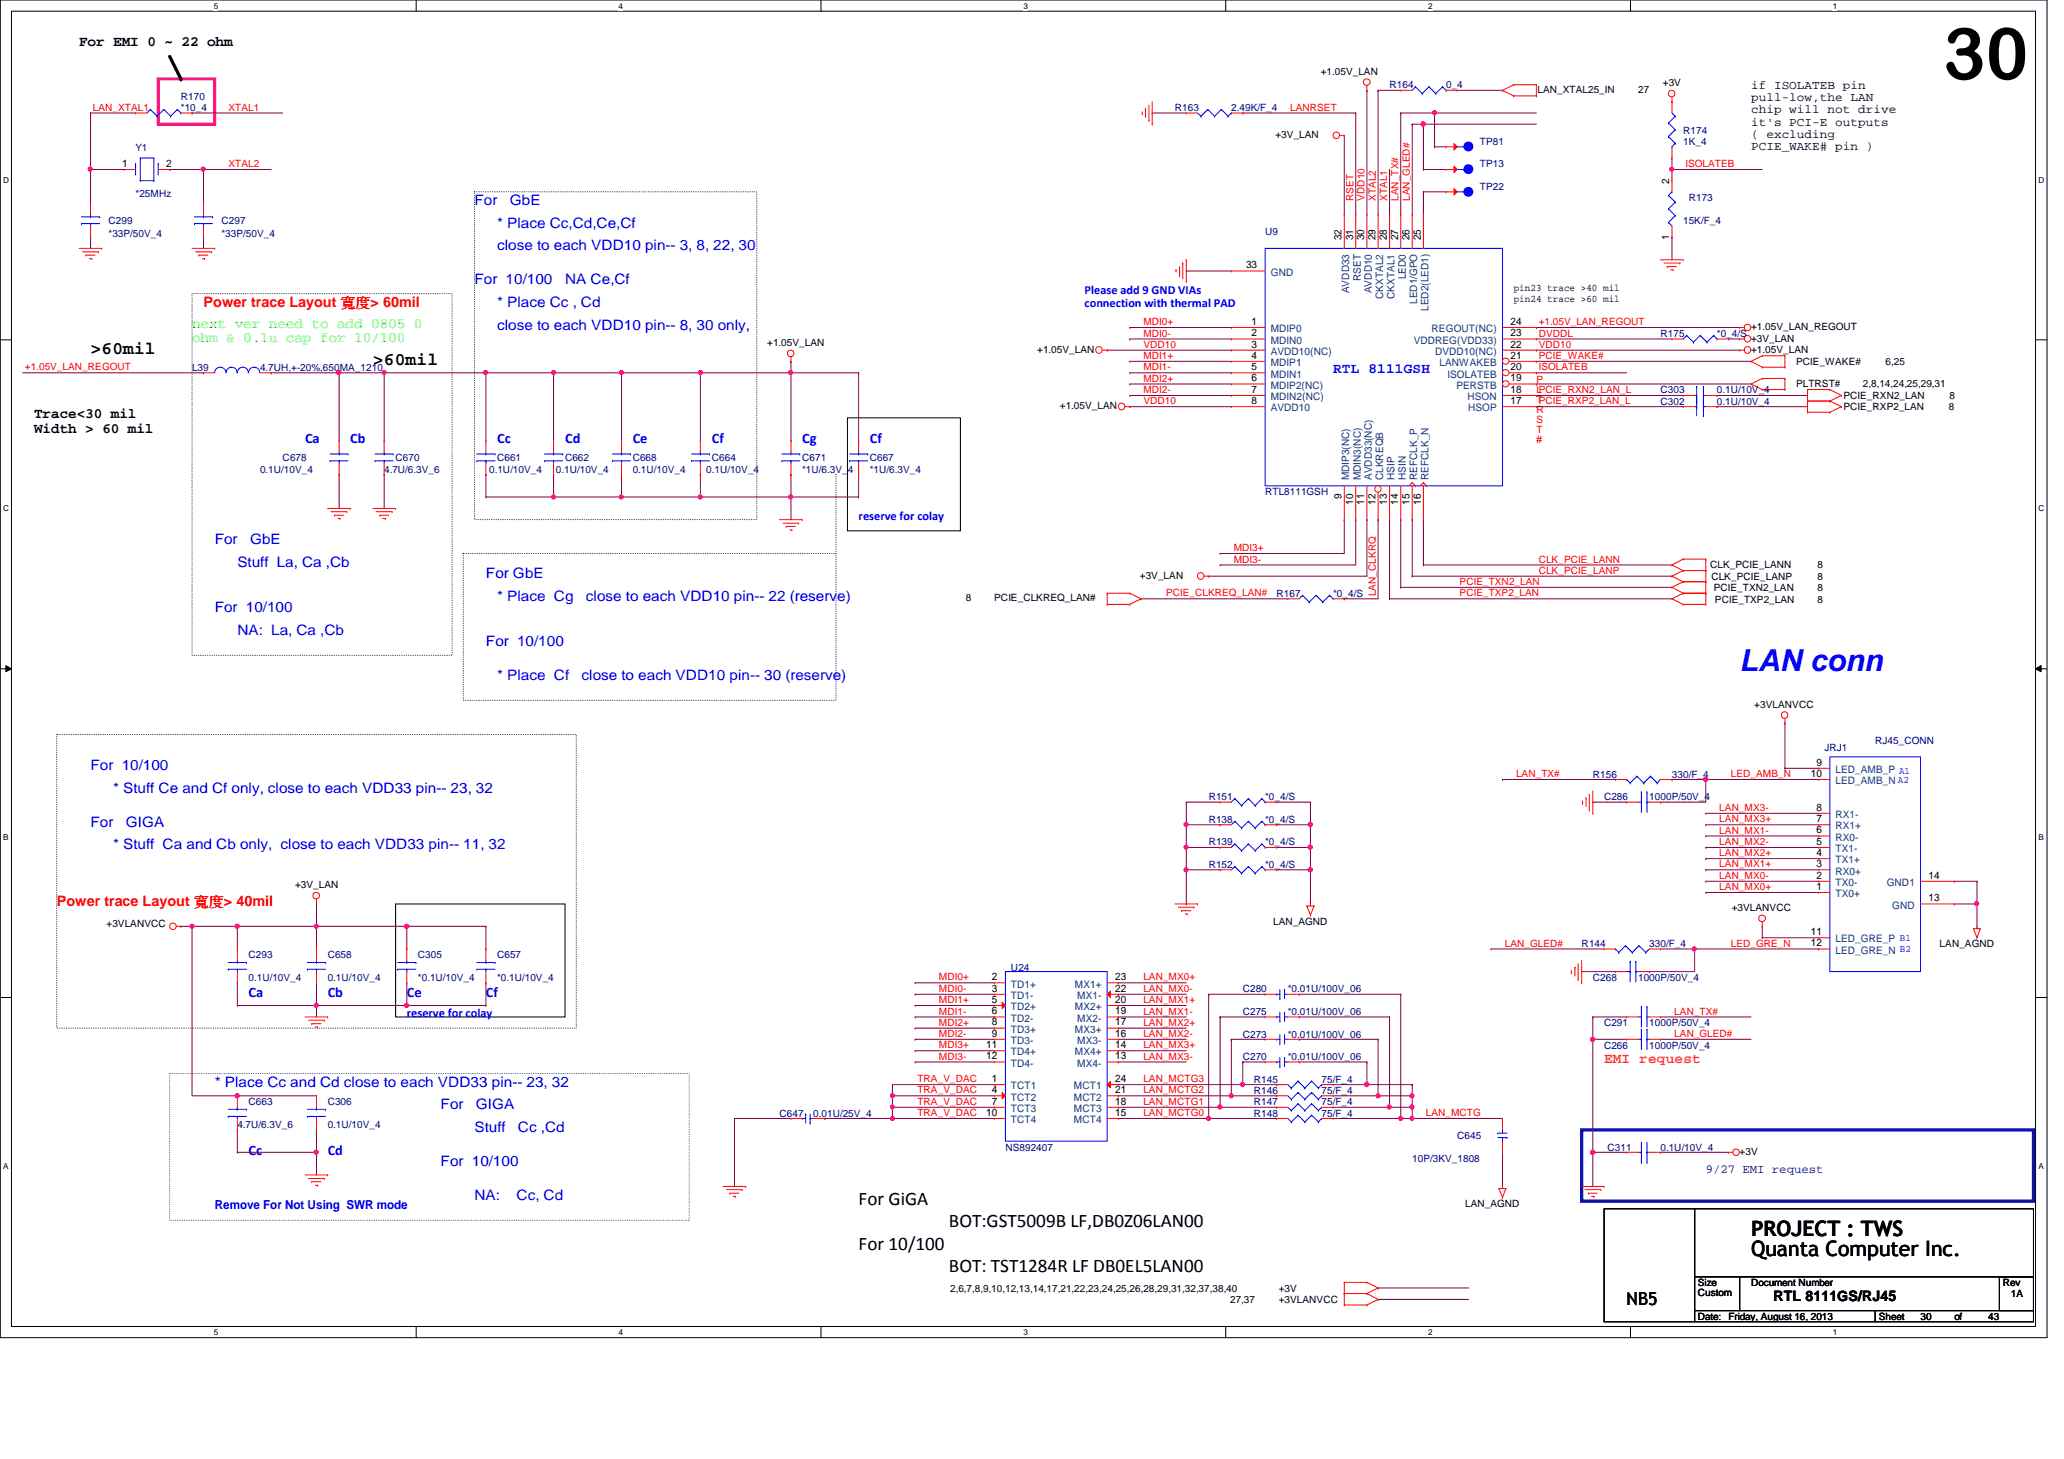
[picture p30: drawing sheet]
<svg xmlns="http://www.w3.org/2000/svg" width="297mm" height="210mm" viewBox="0 0 297 210" stroke-linecap="round" stroke-linejoin="round" font-family="sans-serif">
<defs><g id="words">
<text font-size="10.4" x="279.6" y="11.4">30</text>
<text font-size="4.4" fill="#00f" x="250.4" y="96.6">LAN conn</text>
<g font-size="3">
<text x="252" y="177.8">PROJECT : TWS</text>
<text x="252" y="180.7">Quanta Computer Inc.</text>
</g>
<g font-size="2.8">
<text x="123.6" y="173.3">For GiGA</text>
<text x="123.6" y="179.8">For 10/100</text>
<text x="136.6" y="176.5">BOT:GST5009B LF,DB0Z06LAN00</text>
<text x="136.6" y="183">BOT: TST1284R LF DB0EL5LAN00</text>
</g>
<g font-size="2.6">
<text x="13" y="50.9">&gt;60mil</text>
<text x="53.7" y="52.5">&gt;60mil</text>
<text x="234.1" y="187.8">NB5</text>
</g>
<g font-size="2.1">
<text x="11.4" y="6.6">For EMI 0 ~ 22 ohm</text>
<text x="4.9" y="60.2">Trace&lt;30 mil</text>
<text x="4.9" y="62.3">Width &gt; 60 mil</text>
<text x="255.2" y="187.2">RTL 8111GS/RJ45</text>
</g>
<g font-size="2.1" fill="#00f">
<text x="68.3" y="29.5">For</text>
<text x="73.4" y="29.5">GbE</text>
<text x="71.5" y="32.8">* Place Cc,Cd,Ce,Cf</text>
<text x="68.3" y="40.9">For 10/100</text>
<text x="71.5" y="36">close to each VDD10 pin-- 3, 8, 22, 30</text>
<text x="81.3" y="40.9">NA Ce,Cf</text>
<text x="71.5" y="44.2">* Place Cc , Cd</text>
<text x="71.5" y="47.4">close to each VDD10 pin-- 8, 30 only,</text>
<text x="191.9" y="53.7">RTL 8111GSH</text>
<text x="43.9" y="63.8">Ca</text>
<text x="50.4" y="63.8">Cb</text>
<text x="71.5" y="63.8">Cc</text>
<text x="81.3" y="63.8">Cd</text>
<text x="91.1" y="63.8">Ce</text>
<text x="102.4" y="63.8">Cf</text>
<text x="115.4" y="63.8">Cg</text>
<text x="125.2" y="63.8">Cf</text>
<text x="30.9" y="78.3">For</text>
<text x="34.2" y="81.5">Stuff La, Ca ,Cb</text>
<text x="36" y="78.3">GbE</text>
<text x="69.9" y="83.2">For GbE</text>
<text x="30.9" y="88.1">For 10/100</text>
<text x="71.5" y="86.4">* Place Cg</text>
<text x="84.3" y="86.4">close to each VDD10 pin-- 22 (reserve)</text>
<text x="34.2" y="91.3">NA: La, Ca ,Cb</text>
<text x="69.9" y="92.9">For 10/100</text>
<text x="71.5" y="97.8">* Place Cf</text>
<text x="83.7" y="97.8">close to each VDD10 pin-- 30 (reserve)</text>
<text x="13" y="110.8">For 10/100</text>
<text x="13" y="118.9">For</text>
<text x="16.3" y="114">* Stuff Ce and Cf only, close to each VDD33 pin-- 23, 32</text>
<text x="18.1" y="118.9">GIGA</text>
<text x="16.3" y="122.2">* Stuff Ca and Cb only, close to each VDD33 pin-- 11, 32</text>
<text x="35.8" y="143.4">Ca</text>
<text x="47.2" y="143.4">Cb</text>
<text x="58.5" y="143.4">Ce</text>
<text x="69.9" y="143.4">Cf</text>
<text x="30.9" y="156.3">* Place Cc and Cd close to each VDD33 pin-- 23, 32</text>
<text x="63.4" y="159.6">For</text>
<text x="68.5" y="159.6">GIGA</text>
<text x="35.8" y="166.2">Cc</text>
<text x="47.2" y="166.2">Cd</text>
<text x="63.4" y="167.7">For 10/100</text>
<text x="68.3" y="162.8">Stuff</text>
<text x="74.5" y="162.8">Cc ,Cd</text>
<text x="68.3" y="172.6">NA:</text>
<text x="74.3" y="172.6">Cc, Cd</text>
</g>
<g font-size="2.1" fill="#0f0">
<text x="27.6" y="47.1">next ver need to add 0805 0</text>
<text x="27.6" y="49.2">ohm &amp; 0.1u cap for 10/100</text>
</g>
<g font-size="2.1" fill="#f00">
<text x="29.3" y="44.2">Power trace Layout 寬寬&gt; 60mil</text>
<text x="8.2" y="130.3">Power trace Layout 寬寬&gt; 40mil</text>
</g>
<text font-size="2.1" fill="#ff8000" x="230.8" y="152.9">EMI request</text>
<g font-size="1.8">
<text x="252" y="12.7">if ISOLATEB pin</text>
<text x="252" y="14.5">pull-low,the LAN</text>
<text x="252" y="16.3">chip will not drive</text>
<text x="252" y="18.1">it's PCI-E outputs</text>
<text x="252" y="19.9">( excluding</text>
<text x="252" y="21.6">PCIE_WAKE# pin )</text>
</g>
<g font-size="1.8" fill="#00f">
<text x="156.1" y="42.3">Please add 9 GND VIAs</text>
<text x="156.1" y="44.1">connection with thermal PAD</text>
<text x="123.6" y="74.8">reserve for colay</text>
<text x="58.5" y="146.3">reserve for colay</text>
<text x="30.9" y="173.9">Remove For Not Using SWR mode</text>
</g>
<text font-size="1.8" fill="#000080" x="245.5" y="168.8">9/27 EMI request</text>
<g font-size="1.5">
<text x="17.6" y="24">1</text>
<text x="23.9" y="24">2</text>
<text x="240.2" y="26.5" transform="rotate(-90 240.2 26.5)">2</text>
<text x="193.1" y="34.6" transform="rotate(-90 193.1 34.6)">32</text>
<text x="194.7" y="34.6" transform="rotate(-90 194.7 34.6)">31</text>
<text x="196.3" y="34.6" transform="rotate(-90 196.3 34.6)">30</text>
<text x="197.9" y="34.6" transform="rotate(-90 197.9 34.6)">29</text>
<text x="199.6" y="34.6" transform="rotate(-90 199.6 34.6)">28</text>
<text x="201.2" y="34.6" transform="rotate(-90 201.2 34.6)">27</text>
<text x="202.9" y="34.6" transform="rotate(-90 202.9 34.6)">26</text>
<text x="204.5" y="34.6" transform="rotate(-90 204.5 34.6)">25</text>
<text x="240.2" y="34.5" transform="rotate(-90 240.2 34.5)">1</text>
<text x="179.3" y="38.6">33</text>
<text x="180.1" y="46.7">1</text>
<text x="217.4" y="46.7">24</text>
<text x="180.1" y="50">3</text>
<text x="180.1" y="48.4">2</text>
<text x="180.1" y="51.6">4</text>
<text x="180.1" y="53.3">5</text>
<text x="217.4" y="48.4">23</text>
<text x="217.4" y="50">22</text>
<text x="217.4" y="53.3">20</text>
<text x="217.4" y="51.6">21</text>
<text x="180.1" y="58.1">8</text>
<text x="180.1" y="54.9">6</text>
<text x="180.1" y="56.5">7</text>
<text x="217.4" y="58.1">17</text>
<text x="217.4" y="56.5">18</text>
<text x="217.4" y="54.9">19</text>
<text x="193.1" y="71.8" transform="rotate(-90 193.1 71.8)">9</text>
<text x="194.7" y="72.6" transform="rotate(-90 194.7 72.6)">10</text>
<text x="196.3" y="72.6" transform="rotate(-90 196.3 72.6)">11</text>
<text x="197.9" y="72.6" transform="rotate(-90 197.9 72.6)">12</text>
<text x="199.6" y="72.6" transform="rotate(-90 199.6 72.6)">13</text>
<text x="201.2" y="72.6" transform="rotate(-90 201.2 72.6)">14</text>
<text x="202.9" y="72.6" transform="rotate(-90 202.9 72.6)">15</text>
<text x="204.5" y="72.6" transform="rotate(-90 204.5 72.6)">16</text>
<text x="260.6" y="111.8">10</text>
<text x="261.4" y="110.2">9</text>
<text x="261.4" y="116.6">8</text>
<text x="261.4" y="118.3">7</text>
<text x="261.4" y="119.9">6</text>
<text x="261.4" y="123.1">4</text>
<text x="261.4" y="121.5">5</text>
<text x="261.4" y="124.8">3</text>
<text x="261.4" y="126.4">2</text>
<text x="261.4" y="128">1</text>
<text x="277.5" y="126.4">14</text>
<text x="277.5" y="129.7">13</text>
<text x="260.6" y="136.1">12</text>
<text x="260.6" y="134.5">11</text>
<text x="142.7" y="141">2</text>
<text x="142.7" y="142.7">3</text>
<text x="160.5" y="141">23</text>
<text x="160.5" y="142.7">22</text>
<text x="142.7" y="144.3">5</text>
<text x="142.7" y="145.9">6</text>
<text x="142.7" y="147.5">8</text>
<text x="142.7" y="149.1">9</text>
<text x="160.5" y="144.3">20</text>
<text x="160.5" y="145.9">19</text>
<text x="160.5" y="149.1">16</text>
<text x="160.5" y="147.5">17</text>
<text x="141.9" y="150.8">11</text>
<text x="141.9" y="152.4">12</text>
<text x="142.7" y="155.7">1</text>
<text x="160.5" y="155.7">24</text>
<text x="160.5" y="152.4">13</text>
<text x="160.5" y="150.8">14</text>
<text x="141.9" y="160.5">10</text>
<text x="142.7" y="157.3">4</text>
<text x="142.7" y="158.9">7</text>
<text x="160.5" y="157.3">21</text>
<text x="160.5" y="160.5">15</text>
<text x="160.5" y="158.9">18</text>
</g>
<g font-size="1.5" fill="#004080">
<text x="182.9" y="39.7">GND</text>
<text x="195.8" y="40.4" transform="rotate(-90 195.8 40.4)">RSET</text>
<text x="202.3" y="40.2" transform="rotate(-90 202.3 40.2)">LED0</text>
<text x="182.9" y="47.8">MDIP0</text>
<text x="194.2" y="42.2" transform="rotate(-90 194.2 42.2)">AVDD33</text>
<text x="197.4" y="42.2" transform="rotate(-90 197.4 42.2)">AVDD10</text>
<text x="199" y="43" transform="rotate(-90 199 43)">CKXTAL2</text>
<text x="200.7" y="43" transform="rotate(-90 200.7 43)">CKXTAL1</text>
<text x="204" y="43.7" transform="rotate(-90 204 43.7)">LED1/GPO</text>
<text x="205.6" y="44.7" transform="rotate(-90 205.6 44.7)">LED2(LED1)</text>
<text x="206" y="47.8">REGOUT(NC)</text>
<text x="182.9" y="51.1">AVDD10(NC)</text>
<text x="182.9" y="49.4">MDIN0</text>
<text x="182.9" y="52.7">MDIP1</text>
<text x="203.5" y="49.4">VDDREG(VDD33)</text>
<text x="206.5" y="51.1">DVDD10(NC)</text>
<text x="207.2" y="52.7">LANWAKEB</text>
<text x="182.9" y="54.3">MDIN1</text>
<text x="182.9" y="59.2">AVDD10</text>
<text x="182.9" y="55.9">MDIP2(NC)</text>
<text x="182.9" y="57.6">MDIN2(NC)</text>
<text x="208.3" y="54.3">ISOLATEB</text>
<text x="209.6" y="55.9">PERSTB</text>
<text x="211.2" y="57.6">HSON</text>
<text x="211.3" y="59.2">HSOP</text>
<text x="194.2" y="69.1" transform="rotate(-90 194.2 69.1)">MDIP3(NC)</text>
<text x="195.8" y="69.1" transform="rotate(-90 195.8 69.1)">MDIN3(NC)</text>
<text x="197.4" y="69.1" transform="rotate(-90 197.4 69.1)">AVDD33(NC)</text>
<text x="199" y="69.1" transform="rotate(-90 199 69.1)">CLKREQB</text>
<text x="200.7" y="69.1" transform="rotate(-90 200.7 69.1)">HSIP</text>
<text x="202.3" y="69.1" transform="rotate(-90 202.3 69.1)">HSIN</text>
<text x="204" y="69.1" transform="rotate(-90 204 69.1)">REFCLK_P</text>
<text x="205.6" y="69.1" transform="rotate(-90 205.6 69.1)">REFCLK_N</text>
<text x="264.2" y="112.8">LED_AMB_N A2</text>
<text x="264.2" y="111.2">LED_AMB_P A1</text>
<text x="264.2" y="117.7">RX1-</text>
<text x="264.2" y="119.3">RX1+</text>
<text x="264.2" y="120.9">RX0-</text>
<text x="264.2" y="124.2">TX1+</text>
<text x="264.2" y="122.6">TX1-</text>
<text x="264.2" y="125.8">RX0+</text>
<text x="264.2" y="127.5">TX0-</text>
<text x="264.2" y="129.1">TX0+</text>
<text x="271.5" y="127.5">GND1</text>
<text x="272.3" y="130.7">GND</text>
<text x="264.2" y="137.2">LED_GRE_N B2</text>
<text x="264.2" y="135.6">LED_GRE_P B1</text>
<text x="145.5" y="142.1">TD1+</text>
<text x="145.5" y="143.7">TD1-</text>
<text x="154.7" y="142.1">MX1+</text>
<text x="155" y="143.7">MX1-</text>
<text x="145.5" y="145.3">TD2+</text>
<text x="145.5" y="147">TD2-</text>
<text x="145.5" y="148.6">TD3+</text>
<text x="154.7" y="145.3">MX2+</text>
<text x="154.7" y="148.6">MX3+</text>
<text x="155" y="147">MX2-</text>
<text x="145.5" y="150.2">TD3-</text>
<text x="145.5" y="151.8">TD4+</text>
<text x="145.5" y="153.5">TD4-</text>
<text x="154.7" y="151.8">MX4+</text>
<text x="155" y="153.5">MX4-</text>
<text x="155" y="150.2">MX3-</text>
<text x="145.5" y="156.7">TCT1</text>
<text x="145.5" y="158.3">TCT2</text>
<text x="145.5" y="160">TCT3</text>
<text x="145.5" y="161.6">TCT4</text>
<text x="154.6" y="156.7">MCT1</text>
<text x="154.6" y="158.3">MCT2</text>
<text x="154.6" y="161.6">MCT4</text>
<text x="154.6" y="160">MCT3</text>
</g>
<g font-size="1.4">
<text x="190.1" y="10.8">+1.05V_LAN</text>
<text x="221.3" y="13.4">LAN_XTAL25_IN</text>
<text x="235.8" y="13.4">27</text>
<text x="239.3" y="12.4">+3V</text>
<text x="183.6" y="19.9">+3V_LAN</text>
<text x="217.8" y="41.8">pin23 trace &gt;40 mil</text>
<text x="217.8" y="43.4">pin24 trace &gt;60 mil</text>
<text x="252" y="47.5">+1.05V_LAN_REGOUT</text>
<text x="110.4" y="49.8">+1.05V_LAN</text>
<text x="149.3" y="50.8">+1.05V_LAN</text>
<text x="252" y="49.1">+3V_LAN</text>
<text x="252" y="50.8">+1.05V_LAN</text>
<text x="258.5" y="52.5">PCIE_WAKE#</text>
<text x="271.4" y="52.5">6,25</text>
<text x="152.5" y="58.9">+1.05V_LAN</text>
<text x="258.5" y="55.6">PLTRST#</text>
<text x="265.3" y="57.4">PCIE_RXN2_LAN</text>
<text x="265.3" y="59.1">PCIE_RXP2_LAN</text>
<text x="268.1" y="55.6">2,8,14,24,25,29,31</text>
<text x="280.5" y="59.1">8</text>
<text x="280.6" y="57.4">8</text>
<text x="164" y="83.3">+3V_LAN</text>
<text x="246.1" y="81.8">CLK_PCIE_LANN</text>
<text x="246.3" y="83.4">CLK_PCIE_LANP</text>
<text x="261.6" y="83.4">8</text>
<text x="261.6" y="81.8">8</text>
<text x="139" y="86.5">8</text>
<text x="143.1" y="86.5">PCIE_CLKREQ_LAN#</text>
<text x="246.6" y="85">PCIE_TXN2_LAN</text>
<text x="246.8" y="86.7">PCIE_TXP2_LAN</text>
<text x="261.6" y="85">8</text>
<text x="261.6" y="86.7">8</text>
<text x="252.5" y="101.8">+3VLANVCC</text>
<text x="42.5" y="127.8">+3V_LAN</text>
<text x="249.2" y="131.1">+3VLANVCC</text>
<text x="15.3" y="133.3">+3VLANVCC</text>
<text x="183.2" y="133">LAN_AGND</text>
<text x="279.1" y="136.3">LAN_AGND</text>
<text x="250.4" y="166.2">+3V</text>
<text x="210.9" y="173.7">LAN_AGND</text>
<text x="136.7" y="185.8">2,6,7,8,9,10,12,13,14,17,21,22,23,24,25,26,28,29,31,32,37,38,40</text>
<text x="184" y="185.8">+3V</text>
<text x="244.3" y="185">Size</text>
<text x="252" y="185">Document Number</text>
<text x="288.2" y="185">Rev</text>
<text x="177" y="187.5">27,37</text>
<text x="184" y="187.5">+3VLANVCC</text>
<text x="244.3" y="189.9">Date:</text>
<text x="244.3" y="186.5">Custom</text>
<text x="248.7" y="189.9">Friday, August 16, 2013</text>
<text x="270.4" y="189.9">Sheet</text>
<text x="276.4" y="189.9">30</text>
<text x="281.3" y="189.9">of</text>
<text x="286.1" y="189.9">43</text>
<text x="289.4" y="186.6">1A</text>
</g>
<g font-size="1.4" fill="#f00">
<text x="13.4" y="15.9">LAN_XTAL1</text>
<text x="32.9" y="15.9">XTAL1</text>
<text x="185.7" y="15.9">LANRSET</text>
<text x="32.9" y="24">XTAL2</text>
<text x="194.8" y="28.9" transform="rotate(-90 194.8 28.9)">RSET</text>
<text x="196.4" y="28.9" transform="rotate(-90 196.4 28.9)">VDD10</text>
<text x="198" y="28.9" transform="rotate(-90 198 28.9)">XTAL2</text>
<text x="199.6" y="28.9" transform="rotate(-90 199.6 28.9)">XTAL1</text>
<text x="201.2" y="28.9" transform="rotate(-90 201.2 28.9)">LAN_TX#</text>
<text x="202.9" y="28.9" transform="rotate(-90 202.9 28.9)">LAN_GLED#</text>
<text x="242.6" y="24">ISOLATEB</text>
<text x="164.5" y="46.8">MDI0+</text>
<text x="221.4" y="46.8">+1.05V_LAN_REGOUT</text>
<text x="3.6" y="53.3">+1.05V_LAN_REGOUT</text>
<text x="164.5" y="48.4">MDI0-</text>
<text x="164.5" y="51.6">MDI1+</text>
<text x="164.5" y="53.3">MDI1-</text>
<text x="164.5" y="50">VDD10</text>
<text x="221.4" y="53.3">ISOLATEB</text>
<text x="221.4" y="51.6">PCIE_WAKE#</text>
<text x="221.4" y="48.4">DVDDL</text>
<text x="221.4" y="50">VDD10</text>
<text x="164.5" y="58.2">VDD10</text>
<text x="164.5" y="56.6">MDI2-</text>
<text x="164.5" y="54.9">MDI2+</text>
<text x="221.1" y="55.2">P</text>
<text x="221.1" y="56.6">L</text>
<text x="221.1" y="58">T</text>
<text x="221.1" y="59.5">R</text>
<text x="221.4" y="58.2">PCIE_RXP2_LAN_L</text>
<text x="221.4" y="56.6">PCIE_RXN2_LAN_L</text>
<text x="221.1" y="60.9">S</text>
<text x="221.1" y="62.4">T</text>
<text x="221.1" y="63.8">#</text>
<text x="177.5" y="80.9">MDI3-</text>
<text x="177.5" y="79.3">MDI3+</text>
<text x="221.4" y="82.5">CLK_PCIE_LANP</text>
<text x="221.4" y="80.9">CLK_PCIE_LANN</text>
<text x="167.8" y="85.8">PCIE_CLKREQ_LAN#</text>
<text x="198" y="85.8" transform="rotate(-90 198 85.8)">LAN_CLKRQ</text>
<text x="210.1" y="84.2">PCIE_TXN2_LAN</text>
<text x="210.1" y="85.8">PCIE_TXP2_LAN</text>
<text x="218.2" y="111.8">LAN_TX#</text>
<text x="249.1" y="111.8">LED_AMB_N</text>
<text x="247.4" y="116.7">LAN_MX3-</text>
<text x="247.4" y="119.9">LAN_MX1-</text>
<text x="247.4" y="118.3">LAN_MX3+</text>
<text x="247.4" y="124.8">LAN_MX1+</text>
<text x="247.4" y="123.2">LAN_MX2+</text>
<text x="247.4" y="121.6">LAN_MX2-</text>
<text x="247.4" y="126.4">LAN_MX0-</text>
<text x="247.4" y="128.1">LAN_MX0+</text>
<text x="216.6" y="136.2">LAN_GLED#</text>
<text x="249.1" y="136.2">LED_GRE_N</text>
<text x="135.1" y="141.1">MDI0+</text>
<text x="135.1" y="142.7">MDI0-</text>
<text x="164.5" y="142.7">LAN_MX0-</text>
<text x="164.5" y="141.1">LAN_MX0+</text>
<text x="135.1" y="144.3">MDI1+</text>
<text x="135.1" y="146">MDI1-</text>
<text x="135.1" y="147.6">MDI2+</text>
<text x="135.1" y="149.2">MDI2-</text>
<text x="164.5" y="149.2">LAN_MX2-</text>
<text x="164.5" y="147.6">LAN_MX2+</text>
<text x="164.5" y="146">LAN_MX1-</text>
<text x="164.5" y="144.3">LAN_MX1+</text>
<text x="241" y="146">LAN_TX#</text>
<text x="241" y="149.2">LAN_GLED#</text>
<text x="132" y="155.7">TRA_V_DAC</text>
<text x="135.1" y="150.8">MDI3+</text>
<text x="135.1" y="152.4">MDI3-</text>
<text x="164.5" y="150.8">LAN_MX3+</text>
<text x="164.5" y="152.4">LAN_MX3-</text>
<text x="164.5" y="155.7">LAN_MCTG3</text>
<text x="132" y="160.6">TRA_V_DAC</text>
<text x="132" y="157.3">TRA_V_DAC</text>
<text x="132" y="159">TRA_V_DAC</text>
<text x="164.5" y="160.6">LAN_MCTG0</text>
<text x="164.5" y="159">LAN_MCTG1</text>
<text x="164.5" y="157.3">LAN_MCTG2</text>
<text x="205.2" y="160.6">LAN_MCTG</text>
</g>
<g font-size="1.4" fill="#000080">
<text x="26" y="14.4">R170</text>
<text x="26" y="16">*10_4</text>
<text x="169.1" y="16">R163</text>
<text x="177.2" y="16">2.49K/F_4</text>
<text x="200" y="12.7">R164</text>
<text x="208.1" y="12.7">0_4</text>
<text x="19.5" y="21.7">Y1</text>
<text x="213" y="20.8">TP81</text>
<text x="242.2" y="19.2">R174</text>
<text x="242.2" y="20.8">1K_4</text>
<text x="19.5" y="28.3">*25MHz</text>
<text x="213" y="24.1">TP13</text>
<text x="213" y="27.3">TP22</text>
<text x="243" y="29">R173</text>
<text x="15.6" y="32.2">C299</text>
<text x="15.6" y="34.2">*33P/50V_4</text>
<text x="31.9" y="32.2">C297</text>
<text x="31.9" y="34.2">*33P/50V_4</text>
<text x="182.1" y="33.9">U9</text>
<text x="242.2" y="32.2">15K/F_4</text>
<text x="27.6" y="53.3">L39</text>
<text x="37.4" y="53.3">4.7UH,+-20%,650MA_1210</text>
<text x="239" y="48.5">R175</text>
<text x="247.1" y="48.5">*0_4/S</text>
<text x="239" y="56.6">C303</text>
<text x="239" y="58.3">C302</text>
<text x="247.1" y="56.6">0.1U/10V_4</text>
<text x="247.1" y="58.3">0.1U/10V_4</text>
<text x="37.4" y="68">0.1U/10V_4</text>
<text x="40.7" y="66.4">C678</text>
<text x="55.3" y="68">4.7U/6.3V_6</text>
<text x="56.9" y="66.4">C670</text>
<text x="70.4" y="68">0.1U/10V_4</text>
<text x="71.5" y="66.4">C661</text>
<text x="80" y="68">0.1U/10V_4</text>
<text x="81.3" y="66.4">C662</text>
<text x="91.1" y="66.4">C668</text>
<text x="91.1" y="68">0.1U/10V_4</text>
<text x="101.6" y="68">0.1U/10V_4</text>
<text x="102.4" y="66.4">C664</text>
<text x="115.4" y="66.4">C671</text>
<text x="115.4" y="68">*1U/6.3V_4</text>
<text x="125.2" y="66.4">C667</text>
<text x="125.2" y="68">*1U/6.3V_4</text>
<text x="182.1" y="71.2">RTL8111GSH</text>
<text x="183.7" y="85.9">R167</text>
<text x="191.9" y="85.9">*0_4/S</text>
<text x="262.5" y="108">JRJ1</text>
<text x="269.9" y="107">RJ45_CONN</text>
<text x="229.2" y="111.9">R156</text>
<text x="240.6" y="111.9">330/F_4</text>
<text x="173.9" y="115.1">R151</text>
<text x="173.9" y="118.4">R138</text>
<text x="182.1" y="115.1">*0_4/S</text>
<text x="182.1" y="118.4">*0_4/S</text>
<text x="230.8" y="115.1">C286</text>
<text x="237.4" y="115.1">1000P/50V_4</text>
<text x="173.9" y="121.6">R139</text>
<text x="173.9" y="124.9">R152</text>
<text x="182.1" y="121.6">*0_4/S</text>
<text x="182.1" y="124.9">*0_4/S</text>
<text x="35.8" y="137.9">C293</text>
<text x="47.2" y="137.9">C658</text>
<text x="60.2" y="137.9">C305</text>
<text x="71.5" y="137.9">C657</text>
<text x="227.6" y="136.3">R144</text>
<text x="237.4" y="136.3">330/F_4</text>
<text x="35.8" y="141.1">0.1U/10V_4</text>
<text x="47.2" y="141.1">0.1U/10V_4</text>
<text x="60.2" y="141.1">*0.1U/10V_4</text>
<text x="71.5" y="141.1">*0.1U/10V_4</text>
<text x="145.5" y="139.7">U24</text>
<text x="178.9" y="142.7">C280</text>
<text x="185.3" y="142.7">*0.01U/100V_06</text>
<text x="229.2" y="141.1">C268</text>
<text x="235.8" y="141.1">1000P/50V_4</text>
<text x="178.9" y="146">C275</text>
<text x="178.9" y="149.3">C273</text>
<text x="185.3" y="146">*0.01U/100V_06</text>
<text x="185.3" y="149.3">*0.01U/100V_06</text>
<text x="230.8" y="147.7">C291</text>
<text x="237.4" y="147.7">1000P/50V_4</text>
<text x="178.9" y="152.5">C270</text>
<text x="180.5" y="155.8">R145</text>
<text x="185.3" y="152.5">*0.01U/100V_06</text>
<text x="190.2" y="155.8">75/F_4</text>
<text x="230.8" y="150.9">C266</text>
<text x="237.4" y="150.9">1000P/50V_4</text>
<text x="35.8" y="159">C663</text>
<text x="47.2" y="159">C306</text>
<text x="112.2" y="160.7">C647</text>
<text x="117" y="160.7">0.01U/25V_4</text>
<text x="180.5" y="157.4">R146</text>
<text x="180.5" y="160.7">R148</text>
<text x="180.5" y="159">R147</text>
<text x="190.2" y="157.4">75/F_4</text>
<text x="190.2" y="160.7">75/F_4</text>
<text x="190.2" y="159">75/F_4</text>
<text x="34.2" y="162.3">4.7U/6.3V_6</text>
<text x="47.2" y="162.3">0.1U/10V_4</text>
<text x="144.7" y="165.5">NS892407</text>
<text x="203.2" y="167.1">10P/3KV_1808</text>
<text x="209.7" y="163.9">C645</text>
<text x="231.3" y="165.5">C311</text>
<text x="239" y="165.5">0.1U/10V_4</text>
</g>
<g font-size="1.2">
<text x="30.8" y="1.2">5</text>
<text x="89" y="1.2">4</text>
<text x="147.3" y="1.2">3</text>
<text x="205.5" y="1.2">2</text>
<text x="263.8" y="1.2">1</text>
<text x=".5" y="26.3">D</text>
<text x="293.4" y="26.3">D</text>
<text x=".5" y="73.6">C</text>
<text x="293.4" y="73.6">C</text>
<text x=".5" y="120.9">B</text>
<text x="293.4" y="120.9">B</text>
<text x=".5" y="168.2">A</text>
<text x="293.4" y="168.2">A</text>
<text x="30.8" y="192.1">5</text>
<text x="89" y="192.1">4</text>
<text x="147.3" y="192.1">3</text>
<text x="205.5" y="192.1">2</text>
<text x="263.8" y="192.1">1</text>
</g>
</g></defs>
<path d="M0 0h294.6v192.4h-294.6zM1.6 1.6h291.3v189.2h-291.3z" fill="none" stroke="#000" stroke-width=".14"/>
<g fill="#fff">
<path d="M30.8 .2h.6v1.3h-.6z"/>
<path d="M30.8 191h.6v1.3h-.6z"/>
</g>
<path d="M59.9 0v1.6M59.9 190.8v1.6" fill="none" stroke="#000" stroke-width=".14"/>
<g fill="#fff">
<path d="M89 .2h.6v1.3h-.6z"/>
<path d="M89 191h.6v1.3h-.6z"/>
</g>
<path d="M118.1 0v1.6M118.1 190.8v1.6" fill="none" stroke="#000" stroke-width=".14"/>
<g fill="#fff">
<path d="M147.3 .2h.6v1.3h-.6z"/>
<path d="M147.3 191h.6v1.3h-.6z"/>
</g>
<path d="M176.4 0v1.6M176.4 190.8v1.6" fill="none" stroke="#000" stroke-width=".14"/>
<g fill="#fff">
<path d="M205.5 .2h.6v1.3h-.6z"/>
<path d="M205.5 191h.6v1.3h-.6z"/>
</g>
<path d="M234.7 0v1.6M234.7 190.8v1.6" fill="none" stroke="#000" stroke-width=".14"/>
<g fill="#fff">
<path d="M263.8 .2h.6v1.3h-.6z"/>
<path d="M263.8 191h.6v1.3h-.6z"/>
<path d="M.5 25.2h.8v1.3h-.8z"/>
<path d="M293.4 25.2h.8v1.3h-.8z"/>
<path d="M.5 72.5h.8v1.3h-.8z"/>
<path d="M293.4 72.5h.8v1.3h-.8z"/>
</g>
<path d="M0 48.9h1.6M292.9 48.9h1.7" fill="none" stroke="#000" stroke-width=".14"/>
<g fill="#fff">
<path d="M.5 119.8h.7v1.4h-.7z"/>
<path d="M293.4 119.8h.7v1.4h-.7z"/>
</g>
<path d="M0 96.2h1.6M.8 95.8l.8 .4-.8 .4zM292.9 96.2l.8-.4v.8zM292.9 96.2h1.7" fill="none" stroke="#000" stroke-width=".14"/>
<path d="M.8 95.8l.8 .4-.8 .4zM292.9 96.2l.8-.4v.8z" fill="#000"/>
<g fill="#fff">
<path d="M.5 167.1h.7v1.3h-.7z"/>
<path d="M293.4 167.1h.7v1.3h-.7z"/>
</g>
<path d="M122 60.1h16.2v16.3h-16.2zM56.9 130h24.4v16.3h-24.4zM0 143.5h1.6M292.9 143.5h1.7" fill="none" stroke="#000" stroke-width=".14"/>
<path d="M24.4 154.4h74.8v21.2h-74.8z" fill="none" stroke="#008000" stroke-width=".14" stroke-dasharray="0 .3"/>
<path d="M68.3 27.6h40.6v47.2h-40.6zM27.6 42.2h37.5v52.1h-37.5zM66.7 79.6h53.6v21.2h-53.6zM120.3 79.6v-11.4M120.3 68.2h.1M8.2 105.7h74.7v42.2h-74.7z" fill="none" stroke="#000" stroke-width=".14" stroke-dasharray="0 .3"/>
<path d="M227.6 162.6h65v10.2h-65z" fill="none" stroke="#0000a0" stroke-width=".47"/>
<path d="M22.8 11.3h8.1v6.6h-8.1z" fill="none" stroke="#f0f" stroke-width=".47"/>
<path d="M24.4 8.1l1.6 3.2" fill="none" stroke="#000" stroke-width=".47"/>
<circle cx="26" cy="11.3" r=".23" fill="#000"/>
<path d="M240.6 24.4h.1M240.6 24.4v1.6" fill="none" stroke="#800040" stroke-width=".14"/>
<circle cx="240.6" cy="24.3" r=".3" fill="#f0f"/>
<circle cx="240.6" cy="24.3" r=".3" fill="none" stroke="#f0f" stroke-width=".14"/>
<g fill="none" stroke="#800040" stroke-width=".14">
<path d="M165.8 16.3h.1M165.8 16.3h4.9M178.9 16.3h.1M178.9 16.3h16.2M193.5 19.5h.1M193.5 19.5v11.4M195.1 16.3h.1M195.1 16.3v14.6M196.7 13h.1M196.7 13v17.9M198.3 13h.1M198.3 13v17.9"/>
<path d="M201.6 16.3h.1M201.6 16.3v14.6M201.6 16.3h4.9M203.2 17.9h.1M203.2 17.9v13M170.7 39h.1M170.7 39h6.5M240.6 22.7h.1M240.6 34.1h.1M240.6 24.4h.1M240.6 22.7v1.7M240.6 34.1v3.3"/>
<path d="M240.6 24.4h13M162.6 47.1h.1M162.6 48.8h.1M162.6 52h.1M162.6 53.6h.1M162.6 58.5h.1M162.6 47.1h14.6M162.6 48.8h14.6M162.6 53.6h14.6M162.6 52h14.6M162.6 58.5h14.6M221.1 53.6h.1"/>
<path d="M221.1 55.2h.1M221.1 52h.1M221.1 48.8h.1M221.1 58.5h.1M221.1 56.9h.1M221.1 48.8h19.5M221.1 53.6h13M221.1 52h30.9M221.1 55.2h30.9M221.1 58.5h21.1M221.1 56.9h21.1M247.1 58.5h.1"/>
<path d="M247.1 56.9h.1M247.1 58.5h13M247.1 56.9h13M248.7 48.8h.1M248.7 48.8h1.7M198.3 74.8h.1M198.3 74.8v11.3h-4.8M200 74.8h.1M200 74.8v11.3M201.6 74.8h.1M201.6 74.8v9.7M203.2 74.8h.1"/>
<path d="M203.2 74.8v8.1M204.8 74.8h.1M204.8 74.8v6.5M164.2 86.1h.1M164.2 86.1h21.1M193.5 86.1h.1M203.2 82.9h.1M203.2 82.9h37.4M204.8 81.3h.1M204.8 81.3h35.8"/>
</g>
<circle cx="206.5" cy="16.2" r=".3" fill="#f0f"/>
<circle cx="206.5" cy="16.2" r=".3" fill="none" stroke="#f0f" stroke-width=".14"/>
<path d="M203.2 17.9h.1M203.2 17.9h1.6" fill="none" stroke="#800040" stroke-width=".14"/>
<circle cx="204.8" cy="17.8" r=".32" fill="#f0f"/>
<circle cx="204.8" cy="17.8" r=".32" fill="none" stroke="#f0f" stroke-width=".14"/>
<g fill="none" stroke="#800040" stroke-width=".14">
<path d="M200 86.1h.1M200 86.1h40.6M201.6 84.5h.1M201.6 84.5h39M26 133.3h.1M26 133.3h1.6M34.2 133.3h.1M34.2 133.3v3.2M34.2 141.4h.1M34.2 144.7h.1M34.2 141.4v3.3M34.2 144.7h11.3"/>
<path d="M45.5 141.4h.1M45.5 144.7h.1M45.5 141.4v4.9"/>
</g>
<circle cx="45.5" cy="144.6" r=".3" fill="#f0f"/>
<circle cx="45.5" cy="144.6" r=".3" fill="none" stroke="#f0f" stroke-width=".14"/>
<path d="M34.2 133.3h.1M34.2 133.3h11.3" fill="none" stroke="#800040" stroke-width=".14"/>
<circle cx="45.5" cy="133.3" r=".3" fill="#f0f"/>
<circle cx="45.5" cy="133.3" r=".3" fill="none" stroke="#f0f" stroke-width=".14"/>
<circle cx="34.1" cy="133.3" r=".31" fill="#f0f"/>
<circle cx="34.1" cy="133.3" r=".31" fill="none" stroke="#f0f" stroke-width=".14"/>
<g fill="none" stroke="#800040" stroke-width=".14">
<path d="M48.8 53.6h.1M48.8 53.6h6.5M69.9 53.6h.1M69.9 53.6v9.8M89.4 53.6h.1M89.4 53.6v9.8M45.5 133.3h.1M45.5 130h.1M45.5 130v6.5M198.3 186.9h.1M198.3 185.3h.1M198.3 186.9h13.1"/>
<path d="M198.3 185.3h13.1"/>
</g>
<circle cx="89.4" cy="53.6" r=".3" fill="#f0f"/>
<circle cx="89.4" cy="53.6" r=".3" fill="none" stroke="#f0f" stroke-width=".14"/>
<g fill="none" stroke="#800040" stroke-width=".14">
<path d="M55.3 53.6h.1M55.3 53.6v9.8M79.7 53.6h.1M79.7 53.6v9.8M79.7 53.6h21.1M100.8 53.6h.1M100.8 53.6v9.8M55.3 68.2h.1M55.3 68.2v5M69.9 68.2h.1M69.9 71.5h.1M69.9 68.2v3.3"/>
<path d="M79.7 68.2h.1M79.7 68.2v3.3h-9.8M89.4 68.2h.1M89.4 68.2v3.3M100.8 68.2h.1M100.8 68.2v3.3"/>
</g>
<circle cx="79.7" cy="71.5" r=".3" fill="#f0f"/>
<circle cx="79.7" cy="71.5" r=".3" fill="none" stroke="#f0f" stroke-width=".14"/>
<path d="M69.9 53.6h.1M69.9 53.6h9.8" fill="none" stroke="#800040" stroke-width=".14"/>
<circle cx="79.7" cy="53.6" r=".3" fill="#f0f"/>
<circle cx="79.7" cy="53.6" r=".3" fill="none" stroke="#f0f" stroke-width=".14"/>
<circle cx="69.9" cy="53.6" r=".3" fill="#f0f"/>
<circle cx="69.9" cy="53.6" r=".3" fill="none" stroke="#f0f" stroke-width=".14"/>
<path d="M48.8 53.6h.1M48.8 53.6v9.8" fill="none" stroke="#800040" stroke-width=".14"/>
<circle cx="48.8" cy="53.6" r=".3" fill="#f0f"/>
<circle cx="48.8" cy="53.6" r=".3" fill="none" stroke="#f0f" stroke-width=".14"/>
<path d="M3.3 53.6h26M29.3 53.6h.1M39 53.6h.1M39 53.6h9.8M55.3 53.6h.1M55.3 53.6h14.6M113.8 52h.1M113.8 52v1.6M48.8 68.2h.1M48.8 68.2v5M79.7 71.5h.1M79.7 71.5h9.7" fill="none" stroke="#800040" stroke-width=".14"/>
<circle cx="55.3" cy="53.6" r=".3" fill="#f0f"/>
<circle cx="55.3" cy="53.6" r=".3" fill="none" stroke="#f0f" stroke-width=".14"/>
<path d="M27.6 157.6h6.6M34.2 157.6h.1M34.2 162.6h.1M34.2 165.8h.1M34.2 162.6v3.2M45.5 162.6h.1M45.5 162.6v3.2h-11.3" fill="none" stroke="#800040" stroke-width=".14"/>
<circle cx="45.5" cy="165.8" r=".3" fill="#f0f"/>
<circle cx="45.5" cy="165.8" r=".3" fill="none" stroke="#f0f" stroke-width=".14"/>
<path d="M27.6 133.3h.1M27.6 133.3v24.3M45.5 165.8h.1M45.5 165.8v3.2" fill="none" stroke="#800040" stroke-width=".14"/>
<circle cx="27.6" cy="133.3" r=".3" fill="#f0f"/>
<circle cx="27.6" cy="133.3" r=".3" fill="none" stroke="#f0f" stroke-width=".14"/>
<path d="M89.4 71.5h.1M89.4 71.5h11.4M27.6 133.3h.1M27.6 133.3h6.6" fill="none" stroke="#800040" stroke-width=".14"/>
<circle cx="89.4" cy="71.5" r=".3" fill="#f0f"/>
<circle cx="89.4" cy="71.5" r=".3" fill="none" stroke="#f0f" stroke-width=".14"/>
<path d="M100.8 53.6h.1M100.8 53.6h13" fill="none" stroke="#800040" stroke-width=".14"/>
<circle cx="113.8" cy="53.6" r=".3" fill="#f0f"/>
<circle cx="113.8" cy="53.6" r=".3" fill="none" stroke="#f0f" stroke-width=".14"/>
<circle cx="100.8" cy="53.6" r=".3" fill="#f0f"/>
<circle cx="100.8" cy="53.6" r=".3" fill="none" stroke="#f0f" stroke-width=".14"/>
<path d="M113.8 53.6v9.8M100.8 71.5h.1M113.8 63.4h.1M113.8 68.2h.1M113.8 68.2v3.3h-13" fill="none" stroke="#800040" stroke-width=".14"/>
<circle cx="113.8" cy="71.5" r=".3" fill="#f0f"/>
<circle cx="113.8" cy="71.5" r=".3" fill="none" stroke="#f0f" stroke-width=".14"/>
<circle cx="100.8" cy="71.5" r=".3" fill="#f0f"/>
<circle cx="100.8" cy="71.5" r=".3" fill="none" stroke="#f0f" stroke-width=".14"/>
<g fill="none" stroke="#800040" stroke-width=".14">
<path d="M159.3 50.4h.1M159.3 50.4h17.9M162.6 56.9h.1M162.6 55.2h.1M162.6 56.9h14.6M162.6 55.2h14.6M221.1 50.4h.1M221.1 47.1h.1M221.1 50.4h29.3M221.1 47.1h29.3M113.8 71.5h.1M113.8 71.5v3.3"/>
<path d="M175.6 79.6h.1M193.5 74.8h.1M193.5 74.8v4.8h-17.9M195.1 74.8h.1M195.1 74.8v6.5h-19.5M196.7 74.8h.1M196.7 74.8v8.1h-22.8M173.9 82.9h.1M175.6 81.3h.1M34.2 157.6h11.3M45.5 157.6h.1"/>
</g>
<circle cx="34.1" cy="157.6" r=".31" fill="#f0f"/>
<circle cx="34.1" cy="157.6" r=".31" fill="none" stroke="#f0f" stroke-width=".14"/>
<path d="M113.8 53.6h9.8M123.6 53.6h.1M123.6 53.6v9.8M113.8 71.5h9.8M123.6 63.4h.1M123.6 71.5h.1M123.6 68.2h.1M123.6 68.2v3.3M45.5 133.3h13M58.5 133.3h.1" fill="none" stroke="#800040" stroke-width=".14"/>
<circle cx="58.5" cy="133.3" r=".31" fill="#f0f"/>
<circle cx="58.5" cy="133.3" r=".31" fill="none" stroke="#f0f" stroke-width=".14"/>
<path d="M58.5 136.5h.1M69.9 136.5h.1M69.9 133.3h.1M69.9 133.3v3.2M69.9 133.3h-11.4v3.2M45.5 144.7h.1M45.5 144.7h13M58.5 144.7h.1M58.5 141.4v3.3" fill="none" stroke="#800040" stroke-width=".14"/>
<circle cx="58.5" cy="144.6" r=".31" fill="#f0f"/>
<circle cx="58.5" cy="144.6" r=".31" fill="none" stroke="#f0f" stroke-width=".14"/>
<g fill="none" stroke="#800040" stroke-width=".14">
<path d="M204.8 17.9h.1M204.8 17.9v6.5M204.8 17.9h16.3M206.5 16.3h.1M206.5 16.3v4.8M206.5 16.3h14.6M204.8 27.6h.1M204.8 24.4h.1M204.8 27.6v3.3M204.8 27.6h3.3M204.8 24.4h3.3M206.5 21.1h.1"/>
<path d="M206.5 21.1h1.6M58.5 144.7h11.4M69.9 144.7h.1M69.9 141.4h.1M69.9 141.4v3.3M203.2 160.9h.1M203.2 160.9h13"/>
</g>
<circle cx="203.2" cy="160.9" r=".3" fill="#f0f"/>
<circle cx="203.2" cy="160.9" r=".3" fill="none" stroke="#f0f" stroke-width=".14"/>
<g fill="none" stroke="#800040" stroke-width=".14">
<path d="M128.4 156h.1M128.4 156h14.7M160.9 151.2h.1M160.9 152.8h.1M160.9 149.5h.1M160.9 147.9h.1M160.9 146.3h.1M160.9 144.7h.1M160.9 143h.1M160.9 159.3h14.7M160.9 151.2h9.8M160.9 152.8h9.8"/>
<path d="M160.9 149.5h9.8M160.9 147.9h9.8M160.9 146.3h9.8M160.9 144.7h9.8M160.9 143h9.8M160.9 157.6h16.3M175.6 159.3h.1M177.2 157.6h.1M191.9 159.3h8.1M200 159.3h.1M160.9 160.9h13M173.9 160.9h.1"/>
<path d="M191.9 160.9h9.7M201.6 160.9h.1"/>
</g>
<circle cx="177.2" cy="157.6" r=".3" fill="#f0f"/>
<circle cx="177.2" cy="157.6" r=".3" fill="none" stroke="#f0f" stroke-width=".14"/>
<path d="M160.9 156h18M178.9 156h.1" fill="none" stroke="#800040" stroke-width=".14"/>
<circle cx="178.8" cy="156" r=".31" fill="#f0f"/>
<circle cx="178.8" cy="156" r=".31" fill="none" stroke="#f0f" stroke-width=".14"/>
<path d="M191.9 156h4.8M191.9 157.6h6.4M196.7 156h.1M198.3 157.6h.1M203.2 156h.1M203.2 157.6h.1M203.2 156v3.3M216.2 170.7h.1M216.2 165.8v4.9" fill="none" stroke="#800040" stroke-width=".14"/>
<circle cx="203.2" cy="159.3" r=".3" fill="#f0f"/>
<circle cx="203.2" cy="159.3" r=".3" fill="none" stroke="#f0f" stroke-width=".14"/>
<circle cx="203.2" cy="157.6" r=".3" fill="#f0f"/>
<circle cx="203.2" cy="157.6" r=".3" fill="none" stroke="#f0f" stroke-width=".14"/>
<path d="M160.9 141.4h.1M160.9 141.4h9.8M203.2 159.3h.1M203.2 159.3v1.6M229.2 165.8h.1M229.2 165.8v4.9" fill="none" stroke="#800040" stroke-width=".14"/>
<circle cx="229.2" cy="165.8" r=".31" fill="#f0f"/>
<circle cx="229.2" cy="165.8" r=".31" fill="none" stroke="#f0f" stroke-width=".14"/>
<g fill="none" stroke="#800040" stroke-width=".14">
<path d="M131.7 141.4h.1M131.7 143h.1M131.7 144.7h.1M131.7 146.3h.1M131.7 147.9h.1M131.7 149.5h.1M131.7 151.2h.1M131.7 152.8h.1M131.7 146.3h11.4M131.7 149.5h11.4M131.7 141.4h11.4M131.7 143h11.4"/>
<path d="M131.7 144.7h11.4M131.7 147.9h11.4M131.7 151.2h11.4M131.7 152.8h11.4M229.2 146.3h.1M229.2 149.5h.1M229.2 146.3h4.9M229.2 149.5h4.9M229.2 146.3v19.5M239 146.3h.1M239 149.5h.1M239 146.3h13"/>
<path d="M239 149.5h13M229.2 165.8h.1M229.2 165.8h4.9M239 165.8h.1M239 165.8h9.7"/>
</g>
<circle cx="229.2" cy="149.5" r=".31" fill="#f0f"/>
<circle cx="229.2" cy="149.5" r=".31" fill="none" stroke="#f0f" stroke-width=".14"/>
<path d="M105.7 160.9h.1M105.7 160.9v9.8M105.7 160.9h8.1M118.7 160.9h.1M118.7 160.9h24.4M128.4 160.9h.1" fill="none" stroke="#800040" stroke-width=".14"/>
<circle cx="128.4" cy="160.9" r=".3" fill="#f0f"/>
<circle cx="128.4" cy="160.9" r=".3" fill="none" stroke="#f0f" stroke-width=".14"/>
<path d="M128.4 159.3h.1M128.4 157.6h.1M128.4 157.6v1.7M128.4 157.6h14.7" fill="none" stroke="#800040" stroke-width=".14"/>
<circle cx="128.4" cy="157.6" r=".3" fill="#f0f"/>
<circle cx="128.4" cy="157.6" r=".3" fill="none" stroke="#f0f" stroke-width=".14"/>
<path d="M128.4 159.3h.1M128.4 159.3v1.6M128.4 159.3h14.7" fill="none" stroke="#800040" stroke-width=".14"/>
<circle cx="128.4" cy="159.3" r=".3" fill="#f0f"/>
<circle cx="128.4" cy="159.3" r=".3" fill="none" stroke="#f0f" stroke-width=".14"/>
<path d="M187 146.3h.1M187 146.3h13M200 146.3h.1M200 146.3v13" fill="none" stroke="#800040" stroke-width=".14"/>
<circle cx="199.9" cy="159.3" r=".3" fill="#f0f"/>
<circle cx="199.9" cy="159.3" r=".3" fill="none" stroke="#f0f" stroke-width=".14"/>
<path d="M175.6 146.3h.1M175.6 146.3h6.5M175.6 146.3v13" fill="none" stroke="#800040" stroke-width=".14"/>
<circle cx="175.6" cy="159.3" r=".3" fill="#f0f"/>
<circle cx="175.6" cy="159.3" r=".3" fill="none" stroke="#f0f" stroke-width=".14"/>
<path d="M187 143h.1M187 143h14.6M201.6 143h.1M201.6 143v17.9" fill="none" stroke="#800040" stroke-width=".14"/>
<circle cx="201.6" cy="160.9" r=".3" fill="#f0f"/>
<circle cx="201.6" cy="160.9" r=".3" fill="none" stroke="#f0f" stroke-width=".14"/>
<path d="M173.9 143h.1M173.9 143h8.2M173.9 143v17.9M178.9 152.8h.1M178.9 152.8h3.2M178.9 152.8v3.2" fill="none" stroke="#800040" stroke-width=".14"/>
<circle cx="173.9" cy="160.9" r=".3" fill="#f0f"/>
<circle cx="173.9" cy="160.9" r=".3" fill="none" stroke="#f0f" stroke-width=".14"/>
<g fill="none" stroke="#800040" stroke-width=".14">
<path d="M175.6 159.3h8.1M177.2 149.5h.1M177.2 149.5h4.9M177.2 149.5v8.1h6.5M178.9 156h4.8M183.7 159.3h.1M183.7 156h.1M183.7 157.6h.1M187 152.8h.1M187 149.5h.1M187 152.8h9.7M187 149.5h11.3"/>
<path d="M196.7 152.8h.1M196.7 152.8v3.2h6.5M198.3 149.5h.1M198.3 149.5v8.1M200 159.3h3.2M203.2 159.3h.1M203.2 156h.1M173.9 160.9h9.8M183.7 160.9h.1M201.6 160.9h1.6M203.2 160.9h.1"/>
</g>
<circle cx="196.7" cy="156" r=".32" fill="#f0f"/>
<circle cx="196.7" cy="156" r=".32" fill="none" stroke="#f0f" stroke-width=".14"/>
<path d="M198.3 157.6h4.9M203.2 157.6h.1" fill="none" stroke="#800040" stroke-width=".14"/>
<circle cx="198.3" cy="157.6" r=".3" fill="#f0f"/>
<circle cx="198.3" cy="157.6" r=".3" fill="none" stroke="#f0f" stroke-width=".14"/>
<path d="M245.5 117h.1M245.5 117h16.2M281.3 126.8h.1M281.3 130h.1M281.3 126.8h3.2M281.3 130h3.2M284.5 126.8h.1M284.5 130h.1M284.5 126.8v6.5" fill="none" stroke="#800040" stroke-width=".14"/>
<circle cx="284.5" cy="130" r=".3" fill="#f0f"/>
<circle cx="284.5" cy="130" r=".3" fill="none" stroke="#f0f" stroke-width=".14"/>
<g fill="none" stroke="#800040" stroke-width=".14">
<path d="M216.2 112.1h.1M216.2 112.1h16.3M229.2 115.4h.1M229.2 115.4h4.9M239 115.4h.1M240.6 112.1h.1M240.6 112.1h21.1M245.5 118.7h.1M245.5 112.1h.1M245.5 118.7h16.2M245.5 112.1v3.3h-6.5M245.5 125.1h.1"/>
<path d="M245.5 123.5h.1M245.5 121.9h.1M245.5 120.3h.1M245.5 126.8h.1M245.5 128.4h.1M245.5 125.1h16.2M245.5 123.5h16.2M245.5 121.9h16.2M245.5 120.3h16.2M245.5 126.8h16.2M245.5 128.4h16.2"/>
</g>
<circle cx="245.5" cy="112.1" r=".31" fill="#f0f"/>
<circle cx="245.5" cy="112.1" r=".31" fill="none" stroke="#f0f" stroke-width=".14"/>
<g fill="none" stroke="#800040" stroke-width=".14">
<path d="M13 16.3h.1M13 16.3h6.5M27.6 16.3h.1M27.6 16.3h13.1M198.3 13h.1M198.3 13h3.3M13 24.4h.1M13 24.4h4.9M29.3 24.4h.1M29.3 24.4v4.9M256.9 104h.1M256.9 110.5h.1"/>
<path d="M256.9 104v6.5M256.9 110.5h4.8M128.4 157.6h.1M128.4 156v1.6"/>
</g>
<circle cx="29.3" cy="24.3" r=".3" fill="#f0f"/>
<circle cx="29.3" cy="24.3" r=".3" fill="none" stroke="#f0f" stroke-width=".14"/>
<path d="M13 16.3h.1M13 16.3v13M13 24.4h.1M24.4 24.4h.1M24.4 24.4h4.9" fill="none" stroke="#800040" stroke-width=".14"/>
<circle cx="13" cy="24.3" r=".3" fill="#f0f"/>
<circle cx="13" cy="24.3" r=".3" fill="none" stroke="#f0f" stroke-width=".14"/>
<g fill="none" stroke="#800040" stroke-width=".14">
<path d="M209.7 13h6.5M216.2 13h.1M13 34.1h.1M13 34.1v1.6M29.3 34.1h.1M29.3 24.4h.1M29.3 34.1v1.6M29.3 24.4h9.7M200 24.4h.1M200 24.4v6.5M183.7 118.7h.1M183.7 115.4h4.9"/>
<path d="M183.7 118.7h4.9M188.6 115.4h.1M188.6 118.7h.1M188.6 115.4v6.5M188.6 121.9h.1"/>
</g>
<circle cx="188.6" cy="118.6" r=".31" fill="#f0f"/>
<circle cx="188.6" cy="118.6" r=".31" fill="none" stroke="#f0f" stroke-width=".14"/>
<path d="M183.7 121.9h4.9M188.6 121.9h.1" fill="none" stroke="#800040" stroke-width=".14"/>
<circle cx="188.6" cy="121.9" r=".31" fill="#f0f"/>
<circle cx="188.6" cy="121.9" r=".31" fill="none" stroke="#f0f" stroke-width=".14"/>
<path d="M183.7 125.1h4.9M188.6 125.1h.1M188.6 121.9v3.2" fill="none" stroke="#800040" stroke-width=".14"/>
<circle cx="188.6" cy="125.1" r=".31" fill="#f0f"/>
<circle cx="188.6" cy="125.1" r=".31" fill="none" stroke="#f0f" stroke-width=".14"/>
<path d="M170.7 115.4h.1M170.7 118.7h.1M170.7 115.4h4.9M170.7 115.4v6.5M170.7 121.9h.1M188.6 130h.1M188.6 125.1v4.9" fill="none" stroke="#800040" stroke-width=".14"/>
<circle cx="170.7" cy="118.6" r=".3" fill="#f0f"/>
<circle cx="170.7" cy="118.6" r=".3" fill="none" stroke="#f0f" stroke-width=".14"/>
<circle cx="170.7" cy="121.9" r=".3" fill="#f0f"/>
<circle cx="170.7" cy="121.9" r=".3" fill="none" stroke="#f0f" stroke-width=".14"/>
<path d="M170.7 118.7h4.9M175.6 118.7h.1M170.7 121.9h.1M170.7 125.1h.1M170.7 121.9h4.9M170.7 121.9v3.2M170.7 125.1h4.9" fill="none" stroke="#800040" stroke-width=".14"/>
<circle cx="170.7" cy="125.1" r=".3" fill="#f0f"/>
<circle cx="170.7" cy="125.1" r=".3" fill="none" stroke="#f0f" stroke-width=".14"/>
<g fill="none" stroke="#800040" stroke-width=".14">
<path d="M170.7 130h.1M170.7 125.1v4.9M214.6 136.5h.1M214.6 136.5h16.2M227.6 139.8h.1M227.6 139.8h4.9M237.4 139.8h.1M239 136.5h22.7M243.9 136.5h.1M243.9 136.5v3.3h-6.5M253.6 134.9h.1M253.6 133.3h.1"/>
<path d="M253.6 134.9h8.1M253.6 133.3v1.6M261.7 136.5h.1"/>
</g>
<circle cx="243.8" cy="136.5" r=".3" fill="#f0f"/>
<circle cx="243.8" cy="136.5" r=".3" fill="none" stroke="#f0f" stroke-width=".14"/>
<g fill="none" stroke="#f00" stroke-width=".14">
<path d="M164.4 16.4h.1M164.4 16.1v.3M164.8 15.6h.1M164.8 15.6v1.3M165.4 17.4h.1M165.4 15.1v2.3M165.8 17.9h.1M165.8 14.6v3.3M192.8 19.5h.7M193.5 19.5h.1M196.7 13h.1M196.7 12.3v.7"/>
<path d="M216.2 13h.1M216.2 13l1.6 .8M217.8 12.2h.1M217.8 13.8h.1M217.8 12.2h3.3M217.8 12.2l-1.6 .8M217.8 13.8h3.3M221.1 13.8h.1M221.1 12.2h.1M221.1 12.2v1.6M240.6 14.6h.1M240.6 14v.6"/>
<path d="M11.4 35.7h3.2M11.9 36.2h2.3M12.4 36.7h.1M12.4 36.7h1.3M12.9 37.2h.3M13.2 37.2h.1M14.2 36.2h.1M14.6 35.7h.1M27.6 35.7h3.3M28.1 36.2h2.3M28.6 36.7h.1M28.6 36.7h1.3"/>
<path d="M29.1 37.2h.4M29.5 37.2h.1M30.4 36.2h.1M30.9 35.7h.1M169.2 38.8h.1M169.2 38.8v.4M169.8 39.7h.1M169.8 38.4v1.3M170.2 37.8h.1M170.2 37.8v2.3M170.7 37.4h.1M170.7 37.4v3.2"/>
<path d="M239 37.4h3.2M239.5 37.8h2.3M239.9 38.4h.1M239.9 38.4h1.4M240.4 38.8h.4M240.8 38.8h.1M241.8 37.8h.1M242.2 37.4h.1M113.8 52h.1M113.8 51.4v.6M158.7 50.4h.6M159.3 50.4h.1"/>
<path d="M161.9 58.5h.7M162.6 58.5h.1M250.4 48.8h.1M250.4 50.4h.1M250.4 47.1h.1M250.4 48.8h.6M250.4 50.4h.6M250.4 47.1h.6M252 55.2h.1M252 52h.1M252 55.2l1.6 .8M252 52l1.6 .8"/>
<path d="M253.6 54.4h.1M253.6 56h.1M253.6 52.8h.1M253.6 51.2h.1M253.6 54.4h3.3M253.6 54.4l-1.6 .8M253.6 56h3.3M253.6 52.8h3.3M253.6 51.2l-1.6 .8M253.6 51.2h3.3M256.9 56h.1M256.9 54.4h.1"/>
<path d="M256.9 51.2h.1M256.9 52.8h.1M256.9 51.2v1.6M256.9 54.4v1.6M260.1 57.7h.1M260.1 56h.1M260.1 59.3h.1M260.1 56h3.3M260.1 57.7h3.3M260.1 56v3.3M260.1 59.3h3.3M263.4 56h.1"/>
<path d="M263.4 57.7h.1M263.4 59.3h.1M263.4 56l1.6 .9M263.4 57.7l1.6 .8M265 56.9h.1M265 58.5h.1M265 56.9l-1.6 .8M265 58.5l-1.6 .8M47.2 73.2h3.2M47.7 73.6h2.2M48.1 74.1h.1M48.1 74.1h1.3"/>
<path d="M48.6 74.6h.3M48.9 74.6h.1M49.9 73.6h.1M50.4 73.2h.1M53.7 73.2h3.2M54.1 73.6h2.3M54.6 74.1h.1M54.6 74.1h1.4M55.1 74.6h.4M55.5 74.6h.1M56.4 73.6h.1M56.9 73.2h.1"/>
<path d="M100.8 63.4h.1M100.8 68.2h.1M100.8 63.4v1.6M100.8 66.6v1.6M112.2 74.8h3.2M112.7 75.3h2.2M113.2 75.7h.1M113.2 75.7h1.3M113.7 76.2h.3M114 76.2h.1M114.9 75.3h.1M115.4 74.8h.1"/>
<path d="M159.3 85.3h.1M159.3 87h.1M159.3 87h3.3M159.3 85.3h3.3M159.3 85.3v1.7M162.6 87h.1M162.6 85.3h.1M162.6 85.3l1.6 .8M164.2 86.1h.1M164.2 86.1l-1.6 .9M173.3 82.9h.6M173.9 82.9h.1"/>
<path d="M240.6 82.9h.1M240.6 81.3h.1M240.6 84.5h.1M240.6 86.1h.1M240.6 82.9l1.6 .8M240.6 81.3l1.6 .8M240.6 84.5l1.6 .8M240.6 86.1l1.6 .9M242.2 82.1h.1M242.2 83.7h.1M242.2 80.4h.1M242.2 85.3h.1"/>
<path d="M242.2 87h.1M242.2 87h3.3M242.2 85.3h3.3M242.2 82.1h3.3M242.2 82.1l-1.6 .8M242.2 83.7h3.3M242.2 80.4h3.3M242.2 80.4l-1.6 .9M242.2 83.7l-1.6 .8M242.2 85.3l-1.6 .8M245.5 83.7h.1M245.5 82.1h.1"/>
<path d="M245.5 80.4h.1M245.5 85.3h.1M245.5 87h.1M245.5 80.4v6.6M227.7 115.6h.1M227.7 115.2v.4M228.3 114.8h.1M228.3 114.8v1.2M228.7 116.5h.1M228.7 114.3v2.2M229.2 117h.1M229.2 113.8v3.2"/>
<path d="M256.9 104h.1M256.9 103.4v.6M25.4 133.3h.6M26 133.3h.1M45.5 130h.1M45.5 129.4v.6M169.1 130h3.2M169.6 130.5h2.2M170 131h.1M170 131h1.4M170.6 131.5h.3M170.9 131.5h.1"/>
<path d="M171.8 130.5h.1M172.3 130h.1M188.1 130.3h.1M188.1 130.3l.5 1.4M188.1 130.3h1M188.6 131.7h.1M188.6 130h.1M188.6 130v.3M189.1 130.3h.1M189.1 130.3l-.5 1.4M226.1 140h.1M226.1 139.6v.4"/>
<path d="M226.6 139.1h.1M226.6 139.1v1.3M227.1 138.6v2.3M227.6 138.2v3.2M253.6 133.3h.1M253.6 132.6v.7M284 133.6h.1M284 133.6l.5 1.3M284 133.6h1M284.5 134.9h.1M284.5 133.3h.1M284.5 133.3v.3"/>
<path d="M285 133.6h.1M285 133.6l-.5 1.3M43.9 146.3h3.3M44.4 146.8h2.3M44.9 147.3h.1M44.9 147.3h1.3M45.4 147.7h.3M45.7 147.7h.1M46.7 146.8h.1M47.2 146.3h.1M143.1 156h.1M143.1 141.4h.1"/>
<path d="M143.1 143h.1M143.1 156h1.6M143.1 141.4h1.6M143.1 143h1.6M227.1 140.9h.1M227.6 141.4h.1M43.9 169h3.3M44.4 169.5h2.3M44.9 170h.1M44.9 170h1.3M45.4 170.5h.3M45.7 170.5h.1"/>
<path d="M46.7 169.5h.1M47.2 169h.1M104.1 170.7h3.2M104.6 171.2h2.2M105 171.7h.1M105 171.7h1.3M105.5 172.1h.3M105.8 172.1h.1M106.8 171.2h.1M107.3 170.7h.1M215.7 171h.1M215.7 171l.5 1.3"/>
<path d="M215.7 171h1M216.2 172.3h.1M216.2 170.7h.1M216.2 170.7v.3M216.7 171h.1M216.7 171l-.5 1.3M227.6 170.7h3.2M228.1 171.2h2.3M228.6 171.7h.1M228.6 171.7h1.3M229.1 172.1h.3M229.4 172.1h.1"/>
<path d="M230.4 171.2h.1M230.8 170.7h.1M248.7 165.8h.1M248.7 165.8h.7M193.5 187.7h.1M193.5 186.1h.1M193.5 184.5h.1M193.5 186.1h3.2M193.5 187.7h3.2M193.5 184.5v3.2M193.5 184.5h3.2M196.7 186.1h.1"/>
<path d="M196.7 187.7h.1M196.7 184.5h.1M196.7 186.1l1.6 .8M196.7 184.5l1.6 .8M198.3 186.9h.1M198.3 185.3h.1M198.3 186.9l-1.6 .8M198.3 185.3l-1.6 .8"/>
<circle cx="192.3" cy="19.5" r=".47"/>
<circle cx="196.7" cy="11.8" r=".48"/>
<circle cx="240.6" cy="13.5" r=".47"/>
<circle cx="113.8" cy="50.8" r=".47"/>
<circle cx="158.1" cy="50.4" r=".48"/>
<circle cx="161.4" cy="58.5" r=".48"/>
<circle cx="251.5" cy="50.4" r=".48"/>
<circle cx="251.5" cy="47.1" r=".47"/>
<circle cx="251.5" cy="48.7" r=".47"/>
<circle cx="172.8" cy="82.9" r=".48"/>
<circle cx="256.8" cy="102.9" r=".47"/>
<circle cx="24.9" cy="133.3" r=".47"/>
<circle cx="45.5" cy="128.9" r=".47"/>
<circle cx="253.6" cy="132.1" r=".48"/>
<circle cx="249.8" cy="165.8" r=".47"/>
</g>
<path d="M230.8 173.9h13.1v16.3h-13.1zM243.9 173.9h48.7v9.8h-48.7zM243.9 183.7h6.5v4.9h-6.5zM243.9 188.6h26v1.6h-26zM250.4 183.7h42.2v4.9h-42.2zM269.9 188.6h22.7v1.6h-22.7zM287.7 183.7h4.9v4.9h-4.9z" fill="none" stroke="#000" stroke-width=".14"/>
<path d="M99.5 66.3h.1M99.5 66.3h2.6M99.5 65.3h2.6M100.8 65.3h.1M100.8 66.3h.1M100.8 65v.3M100.8 66.3v.3M102.1 65.3h.1M144.7 139.8h14.6v24.4h-14.6z" fill="none" stroke="#00f" stroke-width=".14"/>
<path d="M144.2 144.2l.5 .5-.5 .4z" fill="#f00"/>
<path d="M143.1 144.7h.1M143.1 146.3h.1M143.1 144.7h1.6M143.1 146.3h1.6M144.2 144.2l.5 .5-.5 .4z" fill="none" stroke="#f00" stroke-width=".14"/>
<path d="M144.2 157.2l.5 .4-.5 .5z" fill="#f00"/>
<path d="M143.1 157.6h.1M143.1 157.6h1.6M144.2 157.2l.5 .4-.5 .5z" fill="none" stroke="#f00" stroke-width=".14"/>
<path d="M159.3 156l.5-.4v.9z" fill="#f00"/>
<path d="M159.3 156l.5-.4v.9zM159.3 156h1.6M159.3 141.4h1.6M160.9 156h.1M160.9 141.4h.1" fill="none" stroke="#f00" stroke-width=".14"/>
<path d="M159.3 143l.5-.4v.9z" fill="#f00"/>
<g fill="none" stroke="#f00" stroke-width=".14">
<path d="M216.2 58.5h4.9M216.2 56.9h4.9M221.1 58.5h.1M221.1 56.9h.1M69.9 63.4h.1M69.9 68.2h.1M69.9 63.4v1.6M69.9 66.6v1.6M123.6 63.4h.1M123.6 68.2h.1M123.6 63.4v1.6M123.6 66.6v1.6"/>
<path d="M200 74.8h.1M200 69.9v4.9M201.6 74.8h.1M201.6 69.9v4.9M203.2 69.4h.1M203.2 74.8h.1M203.2 69.4l-.4 .5M203.2 69.4l.5 .5M203.2 69.9v4.9M203.7 69.9h.1M204.8 69.4h.1M204.8 74.8h.1"/>
<path d="M204.8 69.4l-.4 .5M204.8 69.4l.5 .5M204.8 69.9v4.9M205.3 69.9h.1M261.7 117h.1M261.7 118.7h.1M261.7 112.1h.1M261.7 110.5h.1M261.7 117h1.7M261.7 118.7h1.7M261.7 112.1h1.7M261.7 110.5h1.7"/>
<path d="M261.7 136.5h.1M261.7 134.9h.1M261.7 120.3h.1M261.7 123.5h.1M261.7 121.9h.1M261.7 125.1h.1M261.7 126.8h.1M261.7 128.4h.1M261.7 136.5h1.7M261.7 134.9h1.7M261.7 120.3h1.7M261.7 123.5h1.7"/>
<path d="M261.7 121.9h1.7M261.7 125.1h1.7M261.7 126.8h1.7M261.7 128.4h1.7M276.4 126.8h4.9M276.4 130h4.9M281.3 126.8h.1M281.3 130h.1M143.1 159.3h.1M143.1 147.9h.1M143.1 149.5h.1M143.1 151.2h.1"/>
<path d="M143.1 152.8h.1M143.1 159.3h1.6M143.1 147.9h1.6M143.1 149.5h1.6M143.1 151.2h1.6M143.1 152.8h1.6M159.3 143l.5-.4v.9zM159.3 143h1.6M159.3 157.6h1.6M159.3 144.7h1.6M159.3 146.3h1.6M159.3 159.3h1.6"/>
<path d="M159.3 147.9h1.6M159.3 149.5h1.6M159.3 151.2h1.6M159.3 152.8h1.6M160.9 143h.1M160.9 157.6h.1M160.9 144.7h.1M160.9 146.3h.1M160.9 152.8h.1M160.9 151.2h.1M160.9 149.5h.1M160.9 147.9h.1"/>
<path d="M160.9 159.3h.1M182.1 143h.1M182.1 146.3h.1M182.1 143h1.6M182.1 146.3h1.6M183.7 157.6h.1M183.7 157.6h1.6M185.3 143h1.7M185.3 146.3h1.7M187 143h.1M187 146.3h.1M190.2 157.6h1.7"/>
<path d="M191.9 157.6h.1M234.1 146.3h.1M234.1 146.3h1.7M237.4 146.3h1.6M239 146.3h.1M143.1 160.9h.1M143.1 160.9h1.6M159.3 160.9h1.6M160.9 160.9h.1M234.1 165.8h.1M234.1 165.8h1.7M237.4 165.8h1.6"/>
<path d="M239 165.8h.1"/>
</g>
<g fill="none" stroke="#00f" stroke-width=".14">
<path d="M182.1 35.7h34.1v34.2h-34.1zM68.6 66.3h.1M68.6 66.3h2.6M68.6 65.3h2.6M69.9 65.3h.1M69.9 66.3h.1M69.9 65v.3M69.9 66.3v.3M71.2 65.3h.1M122.3 66.3h.1M122.3 66.3h2.6M122.3 65.3h2.6"/>
<path d="M123.6 65.3h.1M123.6 66.3h.1M123.6 65v.3M123.6 66.3v.3M124.9 65.3h.1M263.4 108.9h13v30.9h-13zM183.7 143h.1M183.7 146.3h.1M183.7 143h.5M183.7 146.3h.5M184.2 143.7h.1M184.2 146.9h.1"/>
<path d="M184.2 142.4v1.3M184.2 145.6v1.3M184.9 143h.1M184.9 142.4h.1M184.9 146.3h.1M184.9 145.6h.1M184.9 143h.4M184.9 142.4v1.3M184.9 145.6v1.3M184.9 146.3h.4M185.3 157.6l.5 .6M185.8 158.2h.1"/>
<path d="M186.8 157.2h.1M186.8 157.2l-1 1M186.8 157.2l1 1M187.8 158.2h.1M188.8 157.2h.1M188.8 157.2l-1 1M188.8 157.2l.9 1M189.7 158.2h.1M190.2 157.6h.1M190.2 157.6l-.5 .6M235.8 146.3h.4M236.2 144.8h.1"/>
<path d="M236.2 146.3h.1M236.2 144.8v2.9M237 146.3h.1M237 144.8h.1M237 144.8v2.9M237 146.3h.4M235.8 165.8h.4M236.2 167.3h.1M236.2 165.8h.1M236.2 164.3v3M237 165.8h.1M237 167.3h.1"/>
<path d="M237 165.8h.4M237 164.3v3"/>
</g>
<circle cx="198.3" cy="70.4" r=".46" fill="#fff"/>
<g fill="none" stroke="#f00" stroke-width=".14">
<path d="M204.8 30.9h.1M204.8 30.9v4.8M177.2 50.4h.1M177.2 47.1h.1M177.2 48.8h.1M177.2 52h.1M177.2 53.6h.1M177.2 58.5h.1M177.2 55.2h.1M177.2 56.9h.1M177.2 50.4h4.9M177.2 47.1h4.9"/>
<path d="M177.2 48.8h4.9M177.2 52h4.9M177.2 53.6h4.9M177.2 58.5h4.9M177.2 55.2h4.9M177.2 56.9h4.9M216.2 50.4h4.9M216.2 47.1h4.9M216.2 48.8h4.9M221.1 47.1h.1M221.1 48.8h.1M221.1 50.4h.1"/>
<path d="M193.5 74.8h.1M193.5 69.9v4.9M195.1 74.8h.1M195.1 69.9v4.9M198.3 74.8h.1M198.3 70.9v3.9"/>
<circle cx="198.3" cy="70.4" r=".46"/>
</g>
<circle cx="216.7" cy="53.6" r=".46" fill="#fff"/>
<g fill="none" stroke="#f00" stroke-width=".14">
<path d="M217.2 53.6h3.9M221.1 53.6h.1"/>
<circle cx="216.7" cy="53.6" r=".46"/>
</g>
<circle cx="216.7" cy="55.2" r=".46" fill="#fff"/>
<g fill="none" stroke="#f00" stroke-width=".14">
<path d="M217.2 55.2h3.9M221.1 55.2h.1"/>
<circle cx="216.7" cy="55.2" r=".46"/>
</g>
<circle cx="216.7" cy="52" r=".46" fill="#fff"/>
<g fill="none" stroke="#f00" stroke-width=".14">
<path d="M201.6 13h.1M201.6 13h1.6M208.1 13h1.6M209.7 13h.1M177.2 39h.1M177.2 39h4.9M193.5 30.9h.1M193.5 30.9v4.8M195.1 30.9h.1M195.1 30.9v4.8M196.7 30.9h.1M196.7 30.9v4.8"/>
<path d="M198.3 30.9h.1M198.3 30.9v4.8M200 30.9h.1M200 30.9v4.8M201.6 30.9h.1M201.6 30.9v4.8M203.2 30.9h.1M203.2 30.9v4.8M217.2 52h3.9M221.1 52h.1M240.6 48.8h.1M240.6 48.8h1.6"/>
<path d="M247.1 48.8h1.6M248.7 48.8h.1M196.7 74.8h.1M196.7 69.9v4.9M183.7 156h.1M183.7 156h1.6M190.2 156h1.7M191.9 156h.1"/>
<circle cx="216.7" cy="52" r=".46"/>
</g>
<g fill="none" stroke="#00f" stroke-width=".14">
<path d="M203.7 12.5h.1M203.7 12.5l-.5 .5M203.7 12.5l1 1M204.7 13.5h.1M205.7 12.5h.1M205.7 12.5l-1 1M205.7 12.5l.9 1M206.6 13.5h.1M207.6 12.5h.1M207.6 12.5l-1 1M207.6 12.5l.5 .5M208.1 13h.1"/>
<path d="M242.7 48.3h.1M242.7 48.3l-.5 .5M242.7 48.3l1 .9M243.7 49.2h.1M244.7 48.3h.1M244.7 48.3l-1 .9M244.7 48.3l1 .9M245.7 49.2h.1M246.6 48.3h.1M246.6 48.3l-.9 .9M246.6 48.3l.5 .5M247.1 48.8h.1"/>
<path d="M185.3 156l.5 .5M185.8 156.5h.1M186.8 155.5h.1M186.8 155.5l-1 1M186.8 155.5l1 1M187.8 156.5h.1M188.8 155.5h.1M188.8 155.5l-1 1M188.8 155.5l.9 1M189.7 156.5h.1M190.2 156h.1M190.2 156l-.5 .5"/>
</g>
<circle cx="211.3" cy="24.3" r=".64" fill="#00f"/>
<g fill="none" stroke="#00f" stroke-width=".14">
<path d="M209.7 24.4h1M210.7 24.4h.1"/>
<circle cx="211.3" cy="24.3" r=".64"/>
</g>
<path d="M209.3 23.9l.4 .5-.4 .4z" fill="#f00"/>
<g fill="none" stroke="#f00" stroke-width=".14">
<path d="M19.5 16.3h.1M19.5 16.3h1.7M26 16.3h1.6M27.6 16.3h.1M170.7 16.3h.1M170.7 16.3h1.6M177.2 16.3h1.7M178.9 16.3h.1M13 34.1h.1M13 29.3h.1M13 29.3v1.6M13 32.5v1.6"/>
<path d="M17.9 24.4h.1M17.9 24.4h1.6M22.8 24.4h1.6M24.4 24.4h.1M208.1 24.4h.1M208.1 24.4h1.6M209.3 23.9l.4 .5-.4 .4zM89.4 63.4h.1M89.4 68.2h.1M89.4 63.4v1.6M89.4 66.6v1.6M175.6 115.4h.1"/>
<path d="M175.6 118.7h.1M175.6 115.4h1.6M175.6 118.7h1.6M182.1 115.4h1.6M182.1 118.7h1.6M183.7 115.4h.1M183.7 118.7h.1M232.5 112.1h.1M232.5 112.1h1.6M234.1 115.4h.1M234.1 115.4h1.7M237.4 115.4h1.6"/>
<path d="M239 115.4h.1M239 112.1h1.6M240.6 112.1h.1M58.5 136.5h.1M58.5 136.5v1.7M58.5 139.8v1.6M69.9 136.5h.1M69.9 136.5v1.7M69.9 139.8v1.6M230.8 136.5h.1M230.8 136.5h1.7M237.4 136.5h1.6"/>
<path d="M239 136.5h.1M45.5 157.6h.1M45.5 157.6v1.7M58.5 141.4h.1M69.9 141.4h.1M182.1 152.8h.1M182.1 149.5h.1M182.1 152.8h1.6M182.1 149.5h1.6M185.3 152.8h1.7M185.3 149.5h1.7M187 152.8h.1"/>
<path d="M187 149.5h.1M234.1 149.5h.1M234.1 149.5h1.7M237.4 149.5h1.6M239 149.5h.1M45.5 162.6h.1M45.5 160.9v1.7M183.7 160.9h.1M183.7 160.9h1.6M190.2 160.9h1.7M191.9 160.9h.1M216.2 165.8h.1"/>
<path d="M216.2 160.9h.1M216.2 160.9v1.7M216.2 164.2v1.6"/>
</g>
<g fill="none" stroke="#00f" stroke-width=".14">
<path d="M21.6 15.7h.1M21.6 15.7l-.4 .6M21.6 15.7l1 1M22.6 16.7h.1M23.6 15.7h.1M23.6 15.7l-1 1M23.6 15.7l1 1M24.6 16.7h.1M25.5 15.7h.1M25.5 15.7l-.9 1M25.5 15.7l.5 .6M26 16.3h.1"/>
<path d="M172.3 16.3l.5 .4M172.8 16.7h.1M173.8 15.7h.1M173.8 15.7l-1 1M173.8 15.7l1 1M174.8 16.7h.1M175.8 15.7h.1M175.8 15.7l-1 1M175.8 15.7l.9 1M176.7 16.7h.1M177.2 16.3h.1M177.2 16.3l-.5 .4"/>
<path d="M11.7 32.2h.1M11.7 31.2h2.6M11.7 32.2h2.6M13 32.2h.1M13 31.2h.1M13 30.9v.3M13 32.2v.3M14.3 31.2h.1M19.5 23.5h.1M19.5 23.5v1.7M20.2 22.7h.1M20.2 26h.1"/>
<path d="M20.2 22.7v3.3M20.2 22.7h1.9M20.2 26h1.9M22.1 22.7h.1M22.1 26h.1M22.1 22.7v3.3M22.8 23.5h.1M22.8 23.5v1.7M88.1 66.3h.1M88.1 66.3h2.6M88.1 65.3h2.6M89.4 65.3h.1"/>
<path d="M89.4 66.3h.1M89.4 65v.3M89.4 66.3v.3M90.7 65.3h.1M177.7 114.9h.1M177.7 118.2h.1M177.7 114.9l-.5 .5M177.7 114.9l1 1M177.7 118.2l-.5 .5M177.7 118.2l1 .9M178.7 115.9h.1M178.7 119.1h.1"/>
<path d="M179.7 114.9h.1M179.7 118.2h.1M179.7 114.9l-1 1M179.7 114.9l.9 1M179.7 118.2l-1 .9M179.7 118.2l.9 .9M180.6 115.9h.1M180.6 119.1h.1M181.6 114.9h.1M181.6 118.2h.1M181.6 114.9l-1 1M181.6 114.9l.5 .5"/>
<path d="M181.6 118.2l-1 .9M181.6 118.2l.5 .5M182.1 115.4h.1M182.1 118.7h.1M234.1 112.1h.1M234.1 112.1l.5 .5M234.6 112.6h.1M235.6 111.7h.1M235.6 111.7l-1 .9M235.6 111.7l1 .9M235.8 115.4h.4M236.2 113.9h.1"/>
<path d="M236.2 115.4h.1M236.2 113.9v3M236.6 112.6h.1M237 115.4h.1M237 113.9h.1M237 113.9v3M237 115.4h.4M237.5 111.7h.1M237.5 111.7l1 .9M237.5 111.7l-.9 .9M238.5 112.6h.1M239 112.1l-.5 .5"/>
<path d="M57.2 139.4h.1M57.2 139.4h2.7M57.2 138.5h2.7M58.5 138.5h.1M58.5 139.4h.1M58.5 138.2v.3M58.5 139.4v.4M59.9 138.5h.1M68.6 139.4h.1M68.6 139.4h2.6M68.6 138.5h2.6M69.9 138.5h.1"/>
<path d="M69.9 139.4h.1M69.9 138.2v.3M69.9 139.4v.4M71.2 138.5h.1M232.5 136.5h.1M232.5 136.5l.5 .5M233 137h.1M233.9 136.1h.1M233.9 136.1l1 .9M233.9 136.1l-.9 .9M234.9 137h.1M235.9 136.1h.1"/>
<path d="M235.9 136.1l1 .9M235.9 136.1l-1 .9M236.9 137h.1M237.4 136.5l-.5 .5M44.2 159.6h2.7M45.5 159.6h.1M45.5 159.3v.3M46.9 159.6h.1M183.7 152.8h.1M183.7 149.5h.1M183.7 152.8h.5M183.7 149.5h.5"/>
<path d="M184.2 153.5h.1M184.2 150.2h.1M184.2 148.9v1.3M184.2 152.1v1.4M184.9 152.8h.1M184.9 152.1h.1M184.9 149.5h.1M184.9 148.9h.1M184.9 152.8h.4M184.9 148.9v1.3M184.9 152.1v1.4M184.9 149.5h.4"/>
<path d="M235.8 149.5h.4M236.2 148.1h.1M236.2 149.5h.1M236.2 148.1v2.9M237 149.5h.1M237 148.1h.1M237 149.5h.4M237 148.1v2.9M44.2 160.6h.1M44.2 160.6h2.7M45.5 160.6h.1M45.5 160.6v.3"/>
<path d="M185.3 160.9l.5 .5M185.8 161.4h.1M186.8 160.4h.1M186.8 160.4l-1 1M186.8 160.4l1 1M187.8 161.4h.1M188.8 160.4h.1M188.8 160.4l-1 1M188.8 160.4l.9 1M189.7 161.4h.1M190.2 160.9h.1M190.2 160.9l-.5 .5"/>
<path d="M215.6 163h.1M215.6 163.7h1.3M215.6 163h1.3M216.2 163.7h.1M216.2 162.6h.1M216.2 162.6v.4M216.2 163.7v.5M216.9 163.7h.1"/>
</g>
<circle cx="211.3" cy="21.1" r=".64" fill="#00f"/>
<g fill="none" stroke="#00f" stroke-width=".14">
<path d="M209.7 21.1h1M210.7 21.1h.1"/>
<circle cx="211.3" cy="21.1" r=".64"/>
</g>
<path d="M209.3 20.7l.4 .4-.4 .5z" fill="#f00"/>
<path d="M29.3 34.1h.1M29.3 29.3h.1M29.3 29.3v1.6M29.3 32.5v1.6M208.1 21.1h.1M208.1 21.1h1.6M209.3 20.7l.4 .4-.4 .5z" fill="none" stroke="#f00" stroke-width=".14"/>
<path d="M28 32.2h.1M28 31.2h2.6M28 32.2h2.6M29.3 32.2h.1M29.3 31.2h.1M29.3 30.9v.3M29.3 32.2v.3M30.6 31.2h.1" fill="none" stroke="#00f" stroke-width=".14"/>
<circle cx="211.3" cy="27.6" r=".64" fill="#00f"/>
<g fill="none" stroke="#00f" stroke-width=".14">
<path d="M209.7 27.6h1M210.7 27.6h.1"/>
<circle cx="211.3" cy="27.6" r=".64"/>
</g>
<path d="M209.3 27.1l.4 .5-.4 .5z" fill="#f00"/>
<g fill="none" stroke="#f00" stroke-width=".14">
<path d="M240.6 14.6h.1M240.6 14.6v1.7M208.1 27.6h.1M208.1 27.6h1.6M209.3 27.1l.4 .5-.4 .5zM240.6 22.7h.1M240.6 34.1h.1M240.6 26h.1M240.6 21.1v1.6M240.6 26v1.6M240.6 32.5v1.6M29.3 53.6h.1"/>
<path d="M29.3 53.6h1.6M37.4 53.6h1.6M39 53.6h.1M242.2 56.9h.1M242.2 58.5h.1M242.2 56.9h1.7M242.2 58.5h1.7M245.5 56.9h1.6M245.5 58.5h1.6M247.1 56.9h.1M247.1 58.5h.1M48.8 63.4h.1"/>
<path d="M48.8 68.2h.1M48.8 63.4v1.6M48.8 66.6v1.6M55.3 63.4h.1M55.3 68.2h.1M55.3 63.4v1.6M55.3 66.6v1.6M79.7 63.4h.1M79.7 68.2h.1M79.7 63.4v1.6M79.7 66.6v1.6M113.8 63.4h.1"/>
<path d="M113.8 68.2h.1M113.8 63.4v1.6M113.8 66.6v1.6M185.3 86.1h.1M185.3 86.1h1.7M191.9 86.1h1.6M193.5 86.1h.1M34.2 136.5h.1M34.2 136.5v1.7M34.2 139.8v1.6M45.5 136.5h.1M45.5 136.5v1.7"/>
<path d="M45.5 139.8v1.6M175.6 121.9h.1M175.6 125.1h.1M175.6 121.9h1.6M175.6 125.1h1.6M182.1 121.9h1.6M182.1 125.1h1.6M183.7 121.9h.1M183.7 125.1h.1M232.5 139.8h.1M232.5 139.8h1.6M235.8 139.8h1.6"/>
<path d="M237.4 139.8h.1M34.2 141.4h.1M34.2 157.6h.1M34.2 157.6v1.7M45.5 141.4h.1M183.7 159.3h.1M183.7 159.3h1.6M190.2 159.3h1.7M191.9 159.3h.1M34.2 162.6h.1M34.2 160.9v1.7M113.8 160.9h.1"/>
<path d="M113.8 160.9h1.6M117 160.9h1.7M118.7 160.9h.1"/>
</g>
<g fill="none" stroke="#00f" stroke-width=".14">
<path d="M240.1 17.7h.1M240.1 19.6h.1M240.1 17.7l1 1M240.1 19.6l1 1M240.6 16.3l.5 .4M241.1 16.7h.1M241.1 18.7h.1M241.1 16.7l-1 1M241.1 18.7l-1 .9M240.1 32h.1M240.1 30.1h.1M240.1 28.1h.1"/>
<path d="M240.1 32l.5 .5M240.1 30.1l1 .9M240.1 28.1l1 1M240.6 21.1h.1M240.6 27.6h.1M240.6 27.6l-.5 .5M241.1 20.6h.1M241.1 31h.1M241.1 29.1h.1M241.1 20.6l-.5 .5M241.1 31l-1 1M241.1 29.1l-1 1"/>
<path d="M30.9 53.6a.8 .8 0 0 1 .8-.8 .8 .8 0 0 1 .8 .8M32.6 53.6a.78 .78 0 0 1 .7-.8 .78 .78 0 0 1 .8 .8M34.2 53.6a.78 .78 0 0 1 .7-.8 .78 .78 0 0 1 .8 .8M35.8 53.6a.8 .8 0 0 1 .8-.8 .8 .8 0 0 1 .8 .8M243.9 56.9h.3M243.9 58.5h.3M244.2 56.9h.1M244.2 55.6h.1M244.2 58.5h.1M244.2 57.2h.1M244.2 55.6v4.2M245.1 58.2h.1"/>
<path d="M245.1 56.9h.1M245.1 59.8h.1M245.1 58.5h.1M245.1 56.9h.4M245.1 55.6v4.2M245.1 58.5h.4M47.5 66.3h.1M47.5 66.3h2.6M47.5 65.3h2.6M48.8 65.3h.1M48.8 66.3h.1M48.8 65v.3"/>
<path d="M48.8 66.3v.3M50.1 65.3h.1M54 66.3h.1M54 66.3h2.6M54 65.3h2.6M55.3 65.3h.1M55.3 66.3h.1M55.3 65v.3M55.3 66.3v.3M56.6 65.3h.1M78.4 66.3h.1M78.4 66.3h2.6"/>
<path d="M78.4 65.3h2.6M79.7 65.3h.1M79.7 66.3h.1M79.7 65v.3M79.7 66.3v.3M81 65.3h.1M112.5 66.3h.1M112.5 66.3h2.6M112.5 65.3h2.6M113.8 65.3h.1M113.8 66.3h.1M113.8 65v.3"/>
<path d="M113.8 66.3v.3M115.1 65.3h.1M187.4 85.6h.1M187.4 85.6l-.4 .5M187.4 85.6l1 1M188.4 86.6h.1M189.4 85.6h.1M189.4 85.6l-1 1M189.4 85.6l1 1M190.4 86.6h.1M191.3 85.6h.1M191.3 85.6l-.9 1"/>
<path d="M191.3 85.6l.6 .5M191.9 86.1h.1M32.8 139.4h.1M32.8 139.4h2.7M32.8 138.5h2.7M34.2 138.5h.1M34.2 139.4h.1M34.2 138.2v.3M34.2 139.4v.4M35.5 138.5h.1M44.2 139.4h.1M44.2 139.4h2.7"/>
<path d="M44.2 138.5h2.7M45.5 138.5h.1M45.5 139.4h.1M45.5 138.2v.3M45.5 139.4v.4M46.9 138.5h.1M177.7 121.4h.1M177.7 124.7h.1M177.7 121.4l-.5 .5M177.7 121.4l1 1M177.7 124.7l-.5 .4M177.7 124.7l1 .9"/>
<path d="M178.7 122.4h.1M178.7 125.6h.1M179.7 121.4h.1M179.7 124.7h.1M179.7 121.4l-1 1M179.7 121.4l.9 1M179.7 124.7l-1 .9M179.7 124.7l.9 .9M180.6 122.4h.1M180.6 125.6h.1M181.6 121.4h.1M181.6 124.7h.1"/>
<path d="M181.6 121.4l-1 1M181.6 121.4l.5 .5M181.6 124.7l-1 .9M181.6 124.7l.5 .4M182.1 121.9h.1M182.1 125.1h.1M234.1 139.8h.5M234.6 138.3h.1M234.6 139.8h.1M234.6 138.3v3M235.4 139.8h.1M235.4 138.3h.1"/>
<path d="M235.4 139.8h.4M235.4 138.3v3M32.8 159.6h2.7M34.2 159.6h.1M34.2 159.3v.3M35.5 159.6h.1M185.3 159.3l.5 .5M185.8 159.8h.1M186.8 158.8h.1M186.8 158.8l-1 1M186.8 158.8l1 1M187.8 159.8h.1"/>
<path d="M188.8 158.8h.1M188.8 158.8l-1 1M188.8 158.8l.9 1M189.7 159.8h.1M190.2 159.3h.1M190.2 159.3l-.5 .5M32.8 160.6h.1M32.8 160.6h2.7M34.2 160.6h.1M34.2 160.6v.3M115.4 160.9h.1M115.4 160.9h.5"/>
<path d="M115.9 160.3h.1M115.9 160.3v1.3M116.6 160.9h.1M116.6 161.6h.1M116.6 160.9h.4M116.6 160.3v1.3"/>
</g>
<circle cx="240.6" cy="24.3" r=".3" fill="#f0f"/>
<circle cx="240.6" cy="24.3" r=".3" fill="none" stroke="#f0f" stroke-width=".14"/>
<circle cx="206.5" cy="16.2" r=".3" fill="#f0f"/>
<circle cx="206.5" cy="16.2" r=".3" fill="none" stroke="#f0f" stroke-width=".14"/>
<circle cx="204.8" cy="17.8" r=".32" fill="#f0f"/>
<circle cx="204.8" cy="17.8" r=".32" fill="none" stroke="#f0f" stroke-width=".14"/>
<circle cx="45.5" cy="144.6" r=".3" fill="#f0f"/>
<circle cx="45.5" cy="144.6" r=".3" fill="none" stroke="#f0f" stroke-width=".14"/>
<circle cx="45.5" cy="133.3" r=".3" fill="#f0f"/>
<circle cx="45.5" cy="133.3" r=".3" fill="none" stroke="#f0f" stroke-width=".14"/>
<circle cx="34.1" cy="133.3" r=".31" fill="#f0f"/>
<circle cx="34.1" cy="133.3" r=".31" fill="none" stroke="#f0f" stroke-width=".14"/>
<circle cx="89.4" cy="53.6" r=".3" fill="#f0f"/>
<circle cx="89.4" cy="53.6" r=".3" fill="none" stroke="#f0f" stroke-width=".14"/>
<circle cx="79.7" cy="71.5" r=".3" fill="#f0f"/>
<circle cx="79.7" cy="71.5" r=".3" fill="none" stroke="#f0f" stroke-width=".14"/>
<circle cx="79.7" cy="53.6" r=".3" fill="#f0f"/>
<circle cx="79.7" cy="53.6" r=".3" fill="none" stroke="#f0f" stroke-width=".14"/>
<circle cx="69.9" cy="53.6" r=".3" fill="#f0f"/>
<circle cx="69.9" cy="53.6" r=".3" fill="none" stroke="#f0f" stroke-width=".14"/>
<circle cx="48.8" cy="53.6" r=".3" fill="#f0f"/>
<circle cx="48.8" cy="53.6" r=".3" fill="none" stroke="#f0f" stroke-width=".14"/>
<circle cx="55.3" cy="53.6" r=".3" fill="#f0f"/>
<circle cx="55.3" cy="53.6" r=".3" fill="none" stroke="#f0f" stroke-width=".14"/>
<circle cx="45.5" cy="165.8" r=".3" fill="#f0f"/>
<circle cx="45.5" cy="165.8" r=".3" fill="none" stroke="#f0f" stroke-width=".14"/>
<circle cx="27.6" cy="133.3" r=".3" fill="#f0f"/>
<circle cx="27.6" cy="133.3" r=".3" fill="none" stroke="#f0f" stroke-width=".14"/>
<circle cx="89.4" cy="71.5" r=".3" fill="#f0f"/>
<circle cx="89.4" cy="71.5" r=".3" fill="none" stroke="#f0f" stroke-width=".14"/>
<circle cx="113.8" cy="53.6" r=".3" fill="#f0f"/>
<circle cx="113.8" cy="53.6" r=".3" fill="none" stroke="#f0f" stroke-width=".14"/>
<circle cx="100.8" cy="53.6" r=".3" fill="#f0f"/>
<circle cx="100.8" cy="53.6" r=".3" fill="none" stroke="#f0f" stroke-width=".14"/>
<circle cx="113.8" cy="71.5" r=".3" fill="#f0f"/>
<circle cx="113.8" cy="71.5" r=".3" fill="none" stroke="#f0f" stroke-width=".14"/>
<circle cx="100.8" cy="71.5" r=".3" fill="#f0f"/>
<circle cx="100.8" cy="71.5" r=".3" fill="none" stroke="#f0f" stroke-width=".14"/>
<circle cx="34.1" cy="157.6" r=".31" fill="#f0f"/>
<circle cx="34.1" cy="157.6" r=".31" fill="none" stroke="#f0f" stroke-width=".14"/>
<circle cx="58.5" cy="133.3" r=".31" fill="#f0f"/>
<circle cx="58.5" cy="133.3" r=".31" fill="none" stroke="#f0f" stroke-width=".14"/>
<circle cx="58.5" cy="144.6" r=".31" fill="#f0f"/>
<circle cx="58.5" cy="144.6" r=".31" fill="none" stroke="#f0f" stroke-width=".14"/>
<circle cx="203.2" cy="160.9" r=".3" fill="#f0f"/>
<circle cx="203.2" cy="160.9" r=".3" fill="none" stroke="#f0f" stroke-width=".14"/>
<circle cx="177.2" cy="157.6" r=".3" fill="#f0f"/>
<circle cx="177.2" cy="157.6" r=".3" fill="none" stroke="#f0f" stroke-width=".14"/>
<circle cx="178.8" cy="156" r=".31" fill="#f0f"/>
<circle cx="178.8" cy="156" r=".31" fill="none" stroke="#f0f" stroke-width=".14"/>
<circle cx="203.2" cy="159.3" r=".3" fill="#f0f"/>
<circle cx="203.2" cy="159.3" r=".3" fill="none" stroke="#f0f" stroke-width=".14"/>
<circle cx="203.2" cy="157.6" r=".3" fill="#f0f"/>
<circle cx="203.2" cy="157.6" r=".3" fill="none" stroke="#f0f" stroke-width=".14"/>
<circle cx="229.2" cy="165.8" r=".31" fill="#f0f"/>
<circle cx="229.2" cy="165.8" r=".31" fill="none" stroke="#f0f" stroke-width=".14"/>
<circle cx="229.2" cy="149.5" r=".31" fill="#f0f"/>
<circle cx="229.2" cy="149.5" r=".31" fill="none" stroke="#f0f" stroke-width=".14"/>
<circle cx="128.4" cy="160.9" r=".3" fill="#f0f"/>
<circle cx="128.4" cy="160.9" r=".3" fill="none" stroke="#f0f" stroke-width=".14"/>
<circle cx="128.4" cy="157.6" r=".3" fill="#f0f"/>
<circle cx="128.4" cy="157.6" r=".3" fill="none" stroke="#f0f" stroke-width=".14"/>
<circle cx="128.4" cy="159.3" r=".3" fill="#f0f"/>
<circle cx="128.4" cy="159.3" r=".3" fill="none" stroke="#f0f" stroke-width=".14"/>
<circle cx="199.9" cy="159.3" r=".3" fill="#f0f"/>
<circle cx="199.9" cy="159.3" r=".3" fill="none" stroke="#f0f" stroke-width=".14"/>
<circle cx="175.6" cy="159.3" r=".3" fill="#f0f"/>
<circle cx="175.6" cy="159.3" r=".3" fill="none" stroke="#f0f" stroke-width=".14"/>
<circle cx="201.6" cy="160.9" r=".3" fill="#f0f"/>
<circle cx="201.6" cy="160.9" r=".3" fill="none" stroke="#f0f" stroke-width=".14"/>
<circle cx="173.9" cy="160.9" r=".3" fill="#f0f"/>
<circle cx="173.9" cy="160.9" r=".3" fill="none" stroke="#f0f" stroke-width=".14"/>
<circle cx="196.7" cy="156" r=".32" fill="#f0f"/>
<circle cx="196.7" cy="156" r=".32" fill="none" stroke="#f0f" stroke-width=".14"/>
<circle cx="198.3" cy="157.6" r=".3" fill="#f0f"/>
<circle cx="198.3" cy="157.6" r=".3" fill="none" stroke="#f0f" stroke-width=".14"/>
<circle cx="284.5" cy="130" r=".3" fill="#f0f"/>
<circle cx="284.5" cy="130" r=".3" fill="none" stroke="#f0f" stroke-width=".14"/>
<circle cx="245.5" cy="112.1" r=".31" fill="#f0f"/>
<circle cx="245.5" cy="112.1" r=".31" fill="none" stroke="#f0f" stroke-width=".14"/>
<circle cx="29.3" cy="24.3" r=".3" fill="#f0f"/>
<circle cx="29.3" cy="24.3" r=".3" fill="none" stroke="#f0f" stroke-width=".14"/>
<circle cx="13" cy="24.3" r=".3" fill="#f0f"/>
<circle cx="13" cy="24.3" r=".3" fill="none" stroke="#f0f" stroke-width=".14"/>
<circle cx="188.6" cy="118.6" r=".31" fill="#f0f"/>
<circle cx="188.6" cy="118.6" r=".31" fill="none" stroke="#f0f" stroke-width=".14"/>
<circle cx="188.6" cy="121.9" r=".31" fill="#f0f"/>
<circle cx="188.6" cy="121.9" r=".31" fill="none" stroke="#f0f" stroke-width=".14"/>
<circle cx="188.6" cy="125.1" r=".31" fill="#f0f"/>
<circle cx="188.6" cy="125.1" r=".31" fill="none" stroke="#f0f" stroke-width=".14"/>
<circle cx="170.7" cy="118.6" r=".3" fill="#f0f"/>
<circle cx="170.7" cy="118.6" r=".3" fill="none" stroke="#f0f" stroke-width=".14"/>
<circle cx="170.7" cy="121.9" r=".3" fill="#f0f"/>
<circle cx="170.7" cy="121.9" r=".3" fill="none" stroke="#f0f" stroke-width=".14"/>
<circle cx="170.7" cy="125.1" r=".3" fill="#f0f"/>
<circle cx="170.7" cy="125.1" r=".3" fill="none" stroke="#f0f" stroke-width=".14"/>
<circle cx="243.8" cy="136.5" r=".3" fill="#f0f"/>
<circle cx="243.8" cy="136.5" r=".3" fill="none" stroke="#f0f" stroke-width=".14"/>
<use href="#words"/>
</svg>
